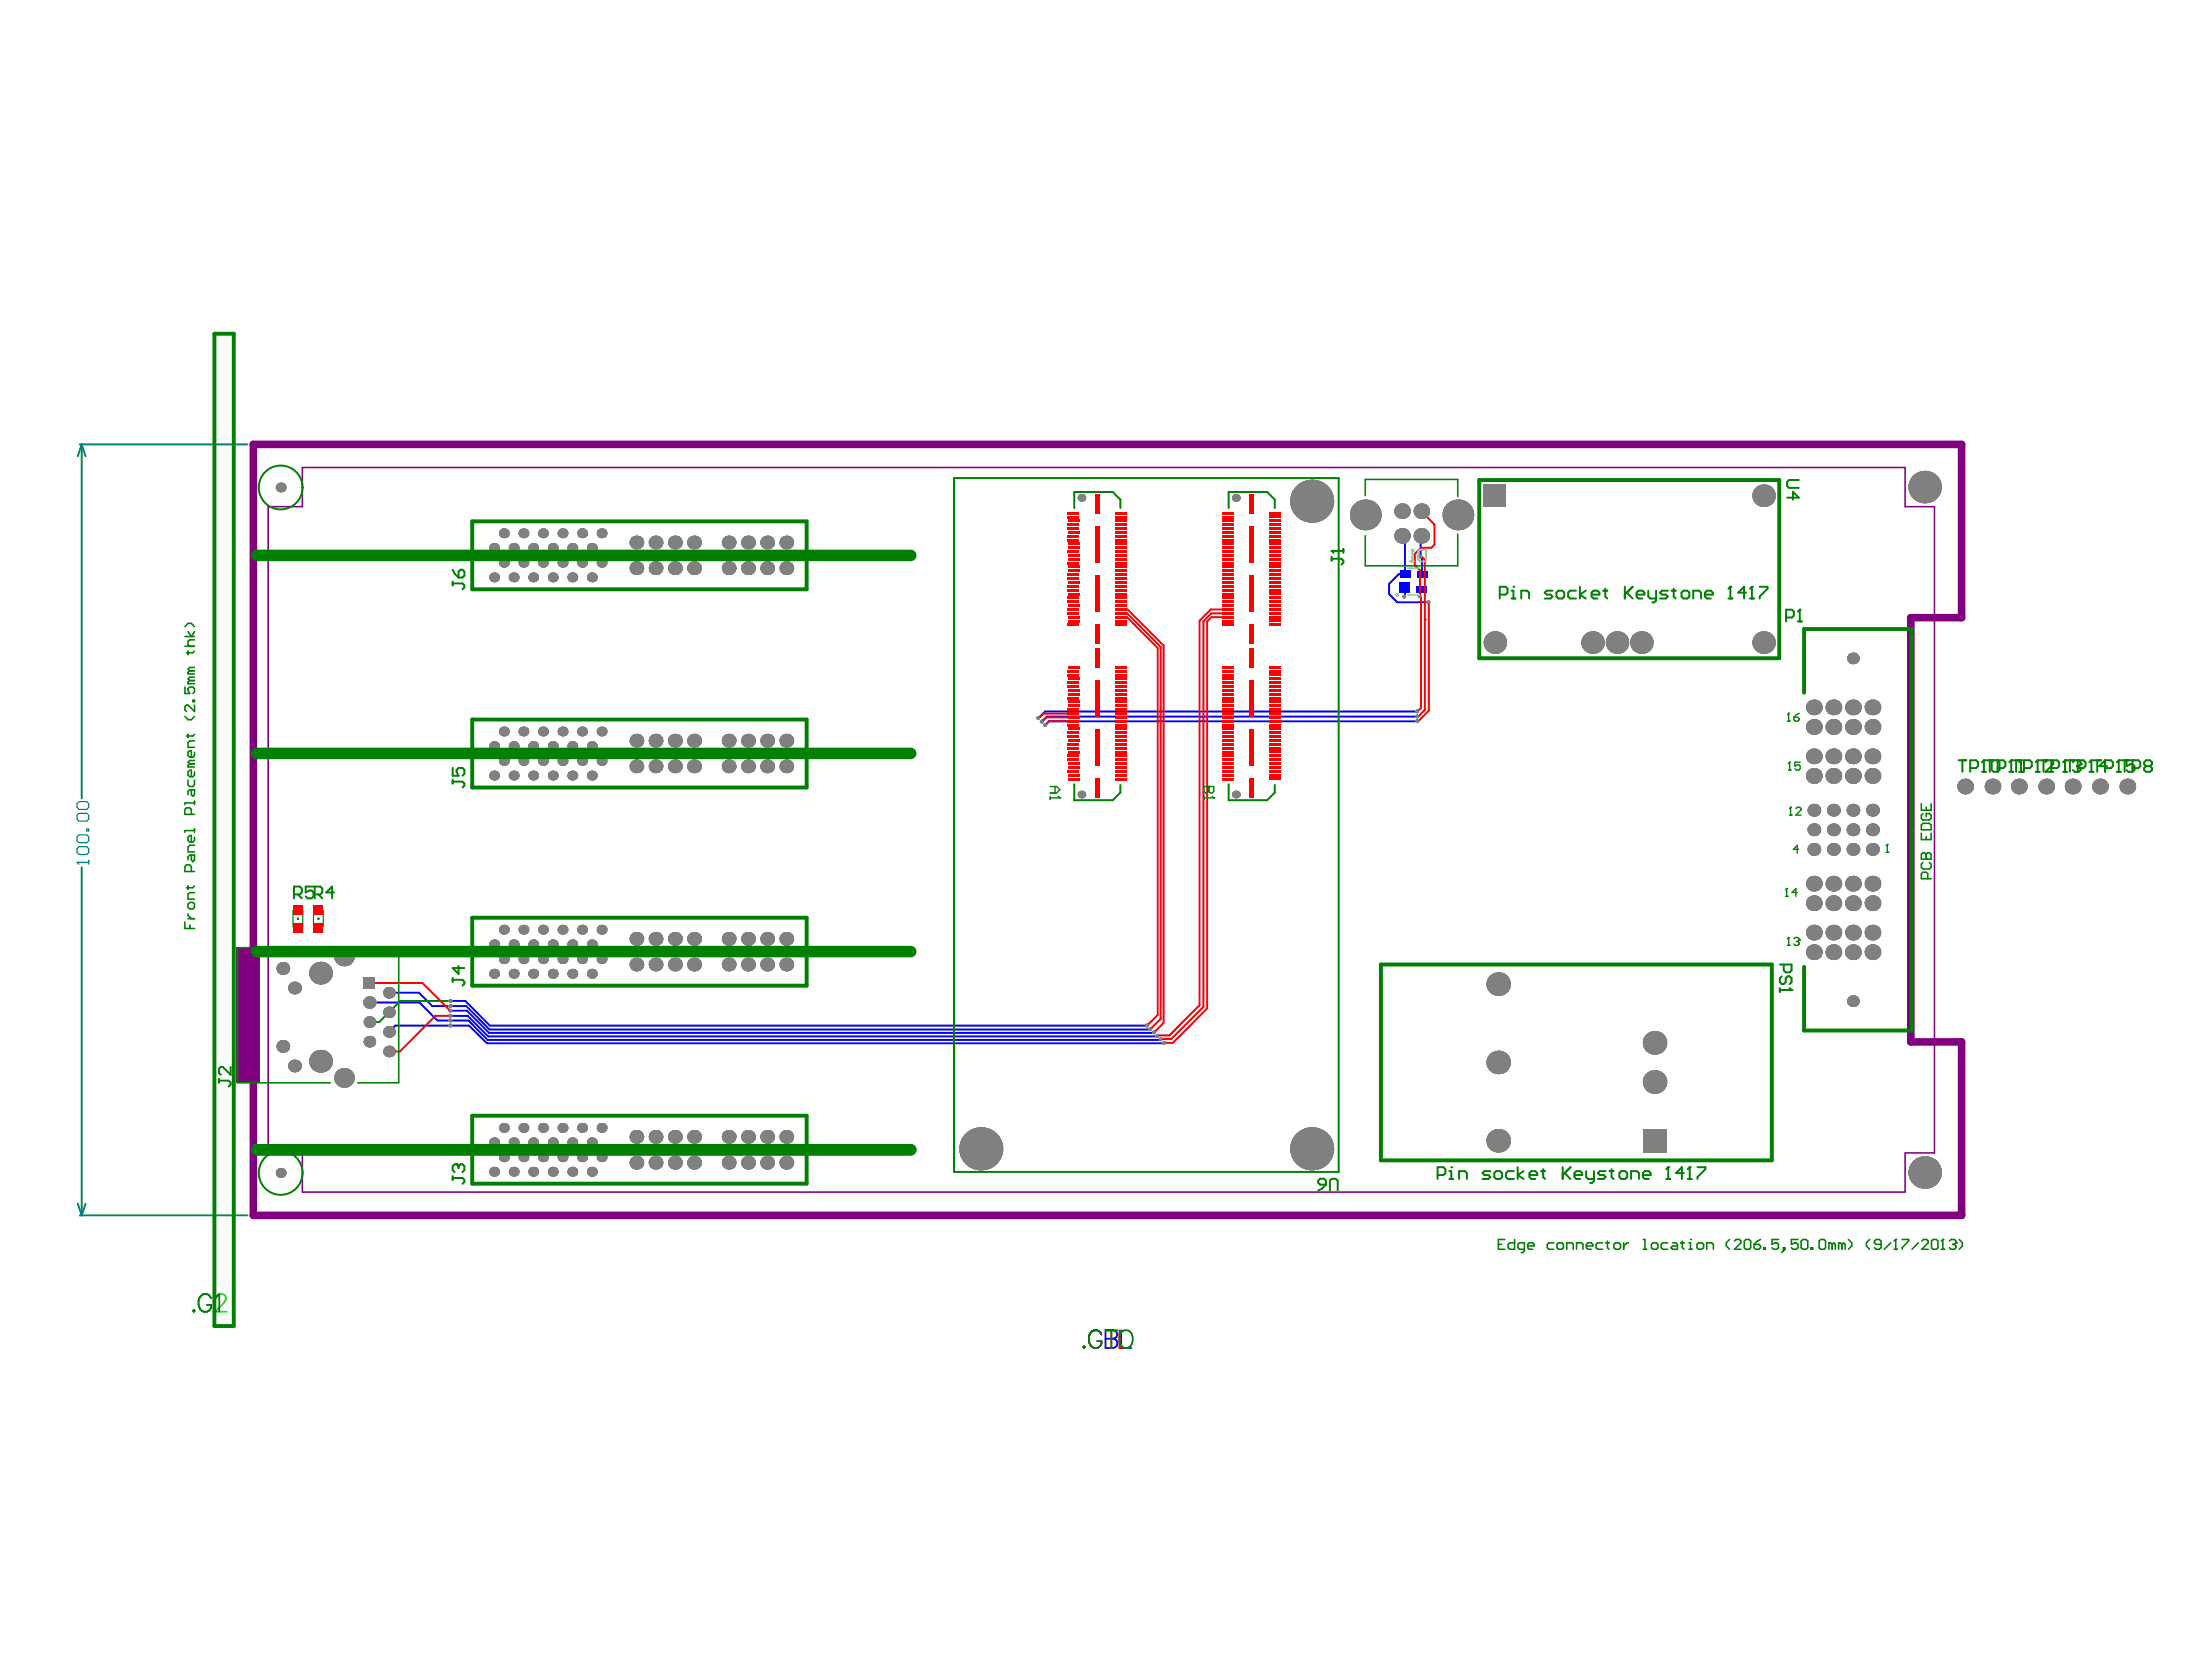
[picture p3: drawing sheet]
<svg xmlns="http://www.w3.org/2000/svg" width="271mm" height="207mm" viewBox="0 0 271 207" stroke-linecap="round" stroke-linejoin="round" font-family="sans-serif">
<path d="M37.3 57.7h197.6v4.8h3.7v79.7h-3.7v4.8h-197.6v-4.8h-4.2v-79.7h4.2z" fill="none" stroke="#800080" stroke-width=".19"/>
<path d="M29.2 116.9h2.9v16.6h-2.9z" fill-rule="evenodd" fill="#800080"/>
<path d="M36.1 112.3h1.2v2h-1.2zM38.7 112.3h1.2v2h-1.2z" fill="none" stroke="#008000" stroke-width=".14"/>
<path d="M36.1 113.9h1.2M36.1 112.7h1.2M38.7 113.9h1.2M38.7 112.7h1.2" fill="none" stroke="#008000" stroke-width=".12"/>
<path d="M9.8 54.8h20.7M10.1 54.8l-.5 1.5M10.1 54.8v43.7M10.1 54.8l.5 1.5M10.1 107v42.9M9.6 148.5l.5 1.4M9.8 149.9h20.7M10.6 148.5l-.5 1.4" fill="none" stroke="#008080" stroke-width=".24"/>
<path d="M9.7 98.9h1l.2 .2v.5l-.2 .2h-1l-.2-.2v-.5zM9.5 106.4h.1M9.5 106.4h1.4M9.5 106.4l.2 .2M9.7 100.3h1l.2 .3v.4l-.2 .3h-1l-.2-.3v-.4zM9.7 103h1l.2 .2v.5l-.2 .2h-1l-.2-.2v-.5zM9.7 104.4h1l.2 .3v.4l-.2 .3h-1l-.2-.3v-.4zM10.7 102.2h.2v.3h-.2zM10.9 106.1v.5" fill="none" stroke="#008080" stroke-width=".14"/>
<path d="M31.2 54.8h210.7v21.4h-6.3v52.3h6.3v21.4h-210.7z" fill="none" stroke="#800080" stroke-width=".94"/>
<g fill="none" stroke="#00f" stroke-width=".24">
<path d="M172.9 66.1l.4 .4v4.3h-.8l-1.2 1.2v1.3l1 1h3.9M173.3 72.4l-.1 1.2M175.3 66.1l-.1 .1v2.5l.2 .1v2M175.4 72.6l-.3 .3v.7M174.8 89h-45.4l-.5 .4M174.8 88.4h-45.7l-.6 .6M174.8 87.8h-45.9l-.8 .8M45.6 123.6h6.1l2.2 2.3h3.9l2.3 2.4h83l.1-.1M48 127.3l.8-.8h9l2.2 2.2 83.6-.1M48 122.4h3.7l1.6 1.7h4.2l2.9 2.9h81.5v-.1M55.6 124.7h2l2.7 2.7 82-.1M55.6 125.3h2.1l2.5 2.5h82.6"/>
<path d="M55.6 123.5h1.8l3 3h81.1"/>
</g>
<path d="M133.7 166l.1 .1-.1 .2-.1-.2zM135.8 164.6a.8 .8 0 0 0-.9-.5 .8 .8 0 0 0-.6 .8 1.01 1.01 0 0 0 1 1.4 .73 .73 0 0 0 .5-.9h-.5M136.3 164.1h1l.3 .1a.49 .49 0 0 1 0 .8l-.3 .1a.57 .57 0 0 1 .5 .6 .57 .57 0 0 1-.5 .6h-1zM136.3 165.1h1M138.3 164.1v2.2h1.2" fill="none" stroke="#00f" stroke-width=".22"/>
<g fill="#808080">
<circle cx="55.5" cy="123.4" r=".23"/>
<circle cx="55.5" cy="124.1" r=".23"/>
<circle cx="55.5" cy="124.6" r=".23"/>
<circle cx="55.5" cy="125.3" r=".23"/>
<circle cx="55.5" cy="125.9" r=".23"/>
<circle cx="55.5" cy="126.5" r=".23"/>
<circle cx="143.6" cy="128.6" r=".23"/>
<circle cx="143.1" cy="128.2" r=".23"/>
<circle cx="142.7" cy="127.8" r=".23"/>
<circle cx="142.3" cy="127.3" r=".23"/>
<circle cx="141.9" cy="126.9" r=".23"/>
<circle cx="141.4" cy="126.5" r=".23"/>
<circle cx="173.2" cy="73.6" r=".23"/>
<circle cx="175.1" cy="73.5" r=".23"/>
<circle cx="175.1" cy="68.7" r=".23"/>
<circle cx="176.2" cy="74.3" r=".23"/>
<circle cx="174.8" cy="87.7" r=".23"/>
<circle cx="174.8" cy="88.4" r=".23"/>
<circle cx="174.8" cy="89" r=".23"/>
<circle cx="128" cy="88.6" r=".23"/>
<circle cx="128.5" cy="89" r=".23"/>
<circle cx="128.9" cy="89.4" r=".23"/>
<circle cx="48" cy="127.3" r=".71"/>
<circle cx="63.3" cy="144.5" r=".6"/>
<circle cx="63.3" cy="140.9" r=".6"/>
<circle cx="63.3" cy="71.2" r=".6"/>
<circle cx="63.3" cy="67.6" r=".6"/>
<circle cx="65.8" cy="144.5" r=".6"/>
<circle cx="65.8" cy="140.9" r=".6"/>
<circle cx="65.8" cy="71.2" r=".6"/>
<circle cx="65.8" cy="67.6" r=".6"/>
<circle cx="69.4" cy="142.7" r=".6"/>
<circle cx="69.4" cy="139.1" r=".6"/>
<circle cx="69.4" cy="69.4" r=".6"/>
<circle cx="69.4" cy="65.8" r=".6"/>
<circle cx="73" cy="144.5" r=".6"/>
<circle cx="73" cy="140.9" r=".6"/>
<circle cx="73" cy="71.2" r=".6"/>
<circle cx="73" cy="67.6" r=".6"/>
<circle cx="80.8" cy="115.8" r=".84"/>
<circle cx="80.8" cy="94.5" r=".84"/>
<circle cx="152.4" cy="98" r=".47"/>
<circle cx="152.4" cy="61.4" r=".47"/>
<circle cx="48" cy="124.9" r=".71"/>
<circle cx="48" cy="129.7" r=".71"/>
<circle cx="48" cy="122.4" r=".71"/>
<circle cx="63.3" cy="116.5" r=".6"/>
<circle cx="63.3" cy="120.1" r=".6"/>
<circle cx="63.3" cy="95.7" r=".6"/>
<circle cx="65.8" cy="116.5" r=".6"/>
<circle cx="65.8" cy="120.1" r=".6"/>
<circle cx="65.8" cy="95.7" r=".6"/>
<circle cx="69.4" cy="118.3" r=".6"/>
<circle cx="69.4" cy="114.7" r=".6"/>
<circle cx="69.4" cy="93.8" r=".6"/>
<circle cx="69.4" cy="90.2" r=".6"/>
<circle cx="73" cy="116.5" r=".6"/>
<circle cx="73" cy="120.1" r=".6"/>
<circle cx="73" cy="95.7" r=".6"/>
<circle cx="80.8" cy="140.2" r=".84"/>
<circle cx="80.8" cy="143.4" r=".84"/>
<circle cx="80.8" cy="119" r=".84"/>
<circle cx="80.8" cy="91.4" r=".84"/>
<circle cx="80.8" cy="66.9" r=".84"/>
<circle cx="63.3" cy="92" r=".6"/>
<circle cx="65.8" cy="92" r=".6"/>
<circle cx="73" cy="92" r=".6"/>
<circle cx="80.8" cy="70.1" r=".84"/>
<circle cx="60.9" cy="144.5" r=".6"/>
<circle cx="64.5" cy="142.7" r=".6"/>
<circle cx="62.1" cy="142.7" r=".6"/>
<circle cx="60.9" cy="140.9" r=".6"/>
<circle cx="64.5" cy="139.1" r=".6"/>
<circle cx="62.1" cy="139.1" r=".6"/>
<circle cx="60.9" cy="71.2" r=".6"/>
<circle cx="64.5" cy="69.4" r=".6"/>
<circle cx="62.1" cy="69.4" r=".6"/>
<circle cx="60.9" cy="67.6" r=".6"/>
<circle cx="64.5" cy="65.8" r=".6"/>
<circle cx="62.1" cy="65.8" r=".6"/>
<circle cx="70.6" cy="144.5" r=".6"/>
<circle cx="68.2" cy="144.5" r=".6"/>
<circle cx="74.2" cy="142.7" r=".6"/>
<circle cx="71.8" cy="142.7" r=".6"/>
<circle cx="70.6" cy="140.9" r=".6"/>
<circle cx="68.2" cy="140.9" r=".6"/>
<circle cx="74.2" cy="139.1" r=".6"/>
<circle cx="71.8" cy="139.1" r=".6"/>
<circle cx="70.6" cy="71.2" r=".6"/>
<circle cx="68.2" cy="71.2" r=".6"/>
<circle cx="74.2" cy="69.4" r=".6"/>
<circle cx="71.8" cy="69.4" r=".6"/>
<circle cx="70.6" cy="67.6" r=".6"/>
<circle cx="68.2" cy="67.6" r=".6"/>
<circle cx="74.2" cy="65.8" r=".6"/>
<circle cx="71.8" cy="65.8" r=".6"/>
<circle cx="78.5" cy="115.8" r=".84"/>
<circle cx="78.5" cy="94.5" r=".84"/>
<circle cx="85.6" cy="115.8" r=".84"/>
<circle cx="85.6" cy="94.5" r=".84"/>
<circle cx="97" cy="115.8" r=".84"/>
<circle cx="94.6" cy="115.8" r=".84"/>
<circle cx="92.2" cy="115.8" r=".84"/>
<circle cx="97" cy="94.5" r=".84"/>
<circle cx="94.6" cy="94.5" r=".84"/>
<circle cx="92.2" cy="94.5" r=".84"/>
<circle cx="133.4" cy="98" r=".47"/>
<circle cx="133.4" cy="61.4" r=".47"/>
<circle cx="34.6" cy="144.7" r=".6"/>
<circle cx="34.9" cy="129.1" r=".78"/>
<circle cx="34.9" cy="119.4" r=".78"/>
<circle cx="34.6" cy="60.1" r=".6"/>
<circle cx="42.4" cy="132.9" r="1.21"/>
<circle cx="42.4" cy="118" r="1.21"/>
<circle cx="39.5" cy="120" r="1.4"/>
<circle cx="45.6" cy="126.1" r=".71"/>
<circle cx="45.6" cy="128.5" r=".71"/>
<circle cx="60.9" cy="116.5" r=".6"/>
<circle cx="64.5" cy="118.3" r=".6"/>
<circle cx="62.1" cy="118.3" r=".6"/>
<circle cx="60.9" cy="120.1" r=".6"/>
<circle cx="64.5" cy="114.7" r=".6"/>
<circle cx="62.1" cy="114.7" r=".6"/>
<circle cx="64.5" cy="93.8" r=".6"/>
<circle cx="62.1" cy="93.8" r=".6"/>
<circle cx="60.9" cy="95.7" r=".6"/>
<circle cx="64.5" cy="90.2" r=".6"/>
<circle cx="62.1" cy="90.2" r=".6"/>
<circle cx="70.6" cy="116.5" r=".6"/>
<circle cx="68.2" cy="116.5" r=".6"/>
<circle cx="74.2" cy="118.3" r=".6"/>
<circle cx="71.8" cy="118.3" r=".6"/>
<circle cx="70.6" cy="120.1" r=".6"/>
<circle cx="68.2" cy="120.1" r=".6"/>
<circle cx="74.2" cy="114.7" r=".6"/>
<circle cx="71.8" cy="114.7" r=".6"/>
<circle cx="74.2" cy="93.8" r=".6"/>
<circle cx="71.8" cy="93.8" r=".6"/>
<circle cx="70.6" cy="95.7" r=".6"/>
<circle cx="68.2" cy="95.7" r=".6"/>
<circle cx="74.2" cy="90.2" r=".6"/>
<circle cx="71.8" cy="90.2" r=".6"/>
<circle cx="78.5" cy="140.2" r=".84"/>
<circle cx="78.5" cy="143.4" r=".84"/>
<circle cx="78.5" cy="119" r=".84"/>
<circle cx="78.5" cy="91.4" r=".84"/>
<circle cx="78.5" cy="66.9" r=".84"/>
<circle cx="85.6" cy="140.2" r=".84"/>
<circle cx="85.6" cy="143.4" r=".84"/>
<circle cx="85.6" cy="119" r=".84"/>
<circle cx="85.6" cy="91.4" r=".84"/>
<circle cx="85.6" cy="66.9" r=".84"/>
<circle cx="97" cy="140.2" r=".84"/>
<circle cx="94.6" cy="140.2" r=".84"/>
<circle cx="92.2" cy="140.2" r=".84"/>
<circle cx="97" cy="143.4" r=".84"/>
<circle cx="94.6" cy="143.4" r=".84"/>
<circle cx="92.2" cy="143.4" r=".84"/>
<circle cx="97" cy="119" r=".84"/>
<circle cx="94.6" cy="119" r=".84"/>
<circle cx="92.2" cy="119" r=".84"/>
<circle cx="97" cy="91.4" r=".84"/>
<circle cx="94.6" cy="91.4" r=".84"/>
<circle cx="92.2" cy="91.4" r=".84"/>
<circle cx="97" cy="66.9" r=".84"/>
<circle cx="94.6" cy="66.9" r=".84"/>
<circle cx="92.2" cy="66.9" r=".84"/>
<circle cx="172.9" cy="66.1" r=".95"/>
<circle cx="172.9" cy="63" r=".95"/>
<circle cx="184.8" cy="140.7" r="1.45"/>
<circle cx="184.8" cy="121.4" r="1.45"/>
<circle cx="196.4" cy="79.3" r="1.39"/>
<circle cx="204" cy="133.5" r="1.45"/>
<circle cx="204" cy="128.6" r="1.45"/>
<circle cx="202.4" cy="79.3" r="1.39"/>
<circle cx="217.5" cy="79.3" r="1.39"/>
<circle cx="226.1" cy="117.4" r=".96"/>
<circle cx="223.7" cy="117.4" r=".96"/>
<circle cx="226.1" cy="111.4" r=".96"/>
<circle cx="223.7" cy="111.4" r=".96"/>
<circle cx="226.1" cy="104.8" r=".78"/>
<circle cx="223.7" cy="104.8" r=".78"/>
<circle cx="226.1" cy="102.3" r=".78"/>
<circle cx="223.7" cy="102.3" r=".78"/>
<circle cx="223.7" cy="95.7" r=".96"/>
<circle cx="226.1" cy="95.7" r=".96"/>
<circle cx="226.1" cy="87.2" r=".96"/>
<circle cx="223.7" cy="87.2" r=".96"/>
<circle cx="223.7" cy="89.7" r=".96"/>
<circle cx="226.1" cy="89.7" r=".96"/>
<circle cx="230.9" cy="117.4" r=".96"/>
<circle cx="230.9" cy="111.4" r=".96"/>
<circle cx="230.9" cy="104.8" r=".78"/>
<circle cx="230.9" cy="102.3" r=".78"/>
<circle cx="230.9" cy="95.7" r=".96"/>
<circle cx="230.9" cy="87.2" r=".96"/>
<circle cx="230.9" cy="89.7" r=".96"/>
<circle cx="242.3" cy="97" r=".96"/>
<circle cx="249" cy="97" r=".96"/>
<circle cx="259" cy="97" r=".96"/>
<circle cx="255.6" cy="97" r=".96"/>
<circle cx="262.3" cy="97" r=".96"/>
<circle cx="39.5" cy="130.9" r="1.4"/>
<circle cx="45.6" cy="123.6" r=".76"/>
<circle cx="60.9" cy="92" r=".6"/>
<circle cx="70.6" cy="92" r=".6"/>
<circle cx="68.2" cy="92" r=".6"/>
<circle cx="78.5" cy="70.1" r=".84"/>
<circle cx="85.6" cy="70.1" r=".84"/>
<circle cx="97" cy="70.1" r=".84"/>
<circle cx="94.6" cy="70.1" r=".84"/>
<circle cx="92.2" cy="70.1" r=".84"/>
<circle cx="179.8" cy="63.5" r="1.89"/>
<circle cx="184.8" cy="131" r="1.45"/>
<circle cx="217.5" cy="61.1" r="1.39"/>
<circle cx="226.1" cy="115" r=".96"/>
<circle cx="223.7" cy="115" r=".96"/>
<circle cx="223.7" cy="93.3" r=".96"/>
<circle cx="226.1" cy="93.3" r=".96"/>
<circle cx="226.1" cy="99.9" r=".78"/>
<circle cx="223.7" cy="99.9" r=".78"/>
<circle cx="223.7" cy="109" r=".96"/>
<circle cx="226.1" cy="109" r=".96"/>
<circle cx="230.9" cy="115" r=".96"/>
<circle cx="230.9" cy="93.3" r=".96"/>
<circle cx="230.9" cy="99.9" r=".78"/>
<circle cx="230.9" cy="109" r=".96"/>
<circle cx="67" cy="142.7" r=".6"/>
<circle cx="67" cy="139.1" r=".6"/>
<circle cx="89.9" cy="115.8" r=".84"/>
<circle cx="83.2" cy="115.8" r=".84"/>
<circle cx="89.9" cy="94.5" r=".84"/>
<circle cx="83.2" cy="94.5" r=".84"/>
<circle cx="67" cy="69.4" r=".6"/>
<circle cx="67" cy="65.8" r=".6"/>
<circle cx="36.3" cy="121.9" r=".78"/>
<circle cx="89.9" cy="140.2" r=".84"/>
<circle cx="89.9" cy="143.4" r=".84"/>
<circle cx="83.2" cy="140.2" r=".84"/>
<circle cx="83.2" cy="143.4" r=".84"/>
<circle cx="89.9" cy="119" r=".84"/>
<circle cx="83.2" cy="119" r=".84"/>
<circle cx="67" cy="118.3" r=".6"/>
<circle cx="67" cy="114.7" r=".6"/>
<circle cx="67" cy="93.8" r=".6"/>
<circle cx="89.9" cy="91.4" r=".84"/>
<circle cx="83.2" cy="91.4" r=".84"/>
<circle cx="67" cy="90.2" r=".6"/>
<circle cx="89.9" cy="66.9" r=".84"/>
<circle cx="83.2" cy="66.9" r=".84"/>
<circle cx="121" cy="141.7" r="2.65"/>
<circle cx="161.8" cy="141.7" r="2.65"/>
<circle cx="184.3" cy="79.3" r="1.39"/>
<circle cx="175.3" cy="66.1" r=".95"/>
<circle cx="175.3" cy="63" r=".95"/>
<circle cx="199.4" cy="79.3" r="1.39"/>
<circle cx="228.5" cy="117.4" r=".96"/>
<circle cx="228.5" cy="111.4" r=".96"/>
<circle cx="228.5" cy="104.8" r=".78"/>
<circle cx="228.5" cy="102.3" r=".78"/>
<circle cx="245.7" cy="97" r=".96"/>
<circle cx="228.5" cy="95.7" r=".96"/>
<circle cx="228.5" cy="87.2" r=".96"/>
<circle cx="228.5" cy="89.7" r=".96"/>
<circle cx="228.5" cy="81.2" r=".71"/>
<circle cx="252.3" cy="97" r=".96"/>
<circle cx="36.3" cy="131.5" r=".78"/>
<circle cx="89.9" cy="70.1" r=".84"/>
<circle cx="83.2" cy="70.1" r=".84"/>
<circle cx="161.8" cy="61.8" r="2.65"/>
<circle cx="168.4" cy="63.5" r="1.89"/>
<circle cx="228.5" cy="123.5" r=".71"/>
<circle cx="228.5" cy="115" r=".96"/>
<circle cx="228.5" cy="93.3" r=".96"/>
<circle cx="228.5" cy="99.9" r=".78"/>
<circle cx="228.5" cy="109" r=".96"/>
<circle cx="237.3" cy="60.1" r="2"/>
<circle cx="237.3" cy="144.6" r="2"/>
</g>
<g fill="#808080">
<path d="M44.8 120.5h1.5v1.4h-1.5z" fill-rule="evenodd"/>
<path d="M202.6 139.2h2.9v2.9h-2.9z" fill-rule="evenodd"/>
<path d="M183 59.7h2.7v2.8h-2.7z" fill-rule="evenodd"/>
</g>
<g fill="#00f">
<path d="M172.6 71.8h1.3v1.3h-1.3z" fill-rule="evenodd"/>
<path d="M172.6 70.4h1.3v.9h-1.3z" fill-rule="evenodd"/>
<path d="M174.7 72.2h1.3v.9h-1.3z" fill-rule="evenodd"/>
<path d="M174.7 70.4h1.3v.9h-1.3z" fill-rule="evenodd"/>
</g>
<path d="M23.9 161.6l.1 .1-.1 .1-.1-.1zM26 160.1a.8 .8 0 0 0-.9-.5 .8 .8 0 0 0-.6 .8 1.01 1.01 0 0 0 1 1.4 .73 .73 0 0 0 .5-.9h-.5M26.6 160.1a.56 .56 0 0 1 .4-.5h.5a.52 .52 0 0 1 .3 .8l-.2 .3-1.1 1.1h1.5" fill="none" stroke="#0f0" stroke-width=".22"/>
<g fill="#808080">
<circle cx="55.5" cy="123.4" r=".23"/>
<circle cx="55.5" cy="124.1" r=".23"/>
<circle cx="55.5" cy="124.6" r=".23"/>
<circle cx="55.5" cy="125.3" r=".23"/>
<circle cx="55.5" cy="125.9" r=".23"/>
<circle cx="55.5" cy="126.5" r=".23"/>
<circle cx="143.6" cy="128.6" r=".23"/>
<circle cx="143.1" cy="128.2" r=".23"/>
<circle cx="142.7" cy="127.8" r=".23"/>
<circle cx="142.3" cy="127.3" r=".23"/>
<circle cx="141.9" cy="126.9" r=".23"/>
<circle cx="141.4" cy="126.5" r=".23"/>
<circle cx="173.2" cy="73.6" r=".23"/>
<circle cx="175.1" cy="73.5" r=".23"/>
<circle cx="175.1" cy="68.7" r=".23"/>
<circle cx="176.2" cy="74.3" r=".23"/>
<circle cx="174.8" cy="87.7" r=".23"/>
<circle cx="174.8" cy="88.4" r=".23"/>
<circle cx="174.8" cy="89" r=".23"/>
<circle cx="128" cy="88.6" r=".23"/>
<circle cx="128.5" cy="89" r=".23"/>
<circle cx="128.9" cy="89.4" r=".23"/>
<circle cx="48" cy="127.3" r=".71"/>
<circle cx="63.3" cy="144.5" r=".6"/>
<circle cx="63.3" cy="140.9" r=".6"/>
<circle cx="63.3" cy="71.2" r=".6"/>
<circle cx="63.3" cy="67.6" r=".6"/>
<circle cx="65.8" cy="144.5" r=".6"/>
<circle cx="65.8" cy="140.9" r=".6"/>
<circle cx="65.8" cy="71.2" r=".6"/>
<circle cx="65.8" cy="67.6" r=".6"/>
<circle cx="69.4" cy="142.7" r=".6"/>
<circle cx="69.4" cy="139.1" r=".6"/>
<circle cx="69.4" cy="69.4" r=".6"/>
<circle cx="69.4" cy="65.8" r=".6"/>
<circle cx="73" cy="144.5" r=".6"/>
<circle cx="73" cy="140.9" r=".6"/>
<circle cx="73" cy="71.2" r=".6"/>
<circle cx="73" cy="67.6" r=".6"/>
<circle cx="80.8" cy="115.8" r=".84"/>
<circle cx="80.8" cy="94.5" r=".84"/>
<circle cx="152.4" cy="98" r=".47"/>
<circle cx="152.4" cy="61.4" r=".47"/>
<circle cx="48" cy="124.9" r=".71"/>
<circle cx="48" cy="129.7" r=".71"/>
<circle cx="48" cy="122.4" r=".71"/>
<circle cx="63.3" cy="116.5" r=".6"/>
<circle cx="63.3" cy="120.1" r=".6"/>
<circle cx="63.3" cy="95.7" r=".6"/>
<circle cx="65.8" cy="116.5" r=".6"/>
<circle cx="65.8" cy="120.1" r=".6"/>
<circle cx="65.8" cy="95.7" r=".6"/>
<circle cx="69.4" cy="118.3" r=".6"/>
<circle cx="69.4" cy="114.7" r=".6"/>
<circle cx="69.4" cy="93.8" r=".6"/>
<circle cx="69.4" cy="90.2" r=".6"/>
<circle cx="73" cy="116.5" r=".6"/>
<circle cx="73" cy="120.1" r=".6"/>
<circle cx="73" cy="95.7" r=".6"/>
<circle cx="80.8" cy="140.2" r=".84"/>
<circle cx="80.8" cy="143.4" r=".84"/>
<circle cx="80.8" cy="119" r=".84"/>
<circle cx="80.8" cy="91.4" r=".84"/>
<circle cx="80.8" cy="66.9" r=".84"/>
<circle cx="63.3" cy="92" r=".6"/>
<circle cx="65.8" cy="92" r=".6"/>
<circle cx="73" cy="92" r=".6"/>
<circle cx="80.8" cy="70.1" r=".84"/>
<circle cx="60.9" cy="144.5" r=".6"/>
<circle cx="64.5" cy="142.7" r=".6"/>
<circle cx="62.1" cy="142.7" r=".6"/>
<circle cx="60.9" cy="140.9" r=".6"/>
<circle cx="64.5" cy="139.1" r=".6"/>
<circle cx="62.1" cy="139.1" r=".6"/>
<circle cx="60.9" cy="71.2" r=".6"/>
<circle cx="64.5" cy="69.4" r=".6"/>
<circle cx="62.1" cy="69.4" r=".6"/>
<circle cx="60.9" cy="67.6" r=".6"/>
<circle cx="64.5" cy="65.8" r=".6"/>
<circle cx="62.1" cy="65.8" r=".6"/>
<circle cx="70.6" cy="144.5" r=".6"/>
<circle cx="68.2" cy="144.5" r=".6"/>
<circle cx="74.2" cy="142.7" r=".6"/>
<circle cx="71.8" cy="142.7" r=".6"/>
<circle cx="70.6" cy="140.9" r=".6"/>
<circle cx="68.2" cy="140.9" r=".6"/>
<circle cx="74.2" cy="139.1" r=".6"/>
<circle cx="71.8" cy="139.1" r=".6"/>
<circle cx="70.6" cy="71.2" r=".6"/>
<circle cx="68.2" cy="71.2" r=".6"/>
<circle cx="74.2" cy="69.4" r=".6"/>
<circle cx="71.8" cy="69.4" r=".6"/>
<circle cx="70.6" cy="67.6" r=".6"/>
<circle cx="68.2" cy="67.6" r=".6"/>
<circle cx="74.2" cy="65.8" r=".6"/>
<circle cx="71.8" cy="65.8" r=".6"/>
<circle cx="78.5" cy="115.8" r=".84"/>
<circle cx="78.5" cy="94.5" r=".84"/>
<circle cx="85.6" cy="115.8" r=".84"/>
<circle cx="85.6" cy="94.5" r=".84"/>
<circle cx="97" cy="115.8" r=".84"/>
<circle cx="94.6" cy="115.8" r=".84"/>
<circle cx="92.2" cy="115.8" r=".84"/>
<circle cx="97" cy="94.5" r=".84"/>
<circle cx="94.6" cy="94.5" r=".84"/>
<circle cx="92.2" cy="94.5" r=".84"/>
<circle cx="133.4" cy="98" r=".47"/>
<circle cx="133.4" cy="61.4" r=".47"/>
<circle cx="34.6" cy="144.7" r=".6"/>
<circle cx="34.9" cy="129.1" r=".78"/>
<circle cx="34.9" cy="119.4" r=".78"/>
<circle cx="34.6" cy="60.1" r=".6"/>
<circle cx="42.4" cy="132.9" r="1.21"/>
<circle cx="42.4" cy="118" r="1.21"/>
<circle cx="39.5" cy="120" r="1.4"/>
<circle cx="45.6" cy="126.1" r=".71"/>
<circle cx="45.6" cy="128.5" r=".71"/>
<circle cx="60.9" cy="116.5" r=".6"/>
<circle cx="64.5" cy="118.3" r=".6"/>
<circle cx="62.1" cy="118.3" r=".6"/>
<circle cx="60.9" cy="120.1" r=".6"/>
<circle cx="64.5" cy="114.7" r=".6"/>
<circle cx="62.1" cy="114.7" r=".6"/>
<circle cx="64.5" cy="93.8" r=".6"/>
<circle cx="62.1" cy="93.8" r=".6"/>
<circle cx="60.9" cy="95.7" r=".6"/>
<circle cx="64.5" cy="90.2" r=".6"/>
<circle cx="62.1" cy="90.2" r=".6"/>
<circle cx="70.6" cy="116.5" r=".6"/>
<circle cx="68.2" cy="116.5" r=".6"/>
<circle cx="74.2" cy="118.3" r=".6"/>
<circle cx="71.8" cy="118.3" r=".6"/>
<circle cx="70.6" cy="120.1" r=".6"/>
<circle cx="68.2" cy="120.1" r=".6"/>
<circle cx="74.2" cy="114.7" r=".6"/>
<circle cx="71.8" cy="114.7" r=".6"/>
<circle cx="74.2" cy="93.8" r=".6"/>
<circle cx="71.8" cy="93.8" r=".6"/>
<circle cx="70.6" cy="95.7" r=".6"/>
<circle cx="68.2" cy="95.7" r=".6"/>
<circle cx="74.2" cy="90.2" r=".6"/>
<circle cx="71.8" cy="90.2" r=".6"/>
<circle cx="78.5" cy="140.2" r=".84"/>
<circle cx="78.5" cy="143.4" r=".84"/>
<circle cx="78.5" cy="119" r=".84"/>
<circle cx="78.5" cy="91.4" r=".84"/>
<circle cx="78.5" cy="66.9" r=".84"/>
<circle cx="85.6" cy="140.2" r=".84"/>
<circle cx="85.6" cy="143.4" r=".84"/>
<circle cx="85.6" cy="119" r=".84"/>
<circle cx="85.6" cy="91.4" r=".84"/>
<circle cx="85.6" cy="66.9" r=".84"/>
<circle cx="97" cy="140.2" r=".84"/>
<circle cx="94.6" cy="140.2" r=".84"/>
<circle cx="92.2" cy="140.2" r=".84"/>
<circle cx="97" cy="143.4" r=".84"/>
<circle cx="94.6" cy="143.4" r=".84"/>
<circle cx="92.2" cy="143.4" r=".84"/>
<circle cx="97" cy="119" r=".84"/>
<circle cx="94.6" cy="119" r=".84"/>
<circle cx="92.2" cy="119" r=".84"/>
<circle cx="97" cy="91.4" r=".84"/>
<circle cx="94.6" cy="91.4" r=".84"/>
<circle cx="92.2" cy="91.4" r=".84"/>
<circle cx="97" cy="66.9" r=".84"/>
<circle cx="94.6" cy="66.9" r=".84"/>
<circle cx="92.2" cy="66.9" r=".84"/>
<circle cx="172.9" cy="66.1" r=".95"/>
<circle cx="172.9" cy="63" r=".95"/>
<circle cx="184.8" cy="140.7" r="1.45"/>
<circle cx="184.8" cy="121.4" r="1.45"/>
<circle cx="196.4" cy="79.3" r="1.39"/>
<circle cx="204" cy="133.5" r="1.45"/>
<circle cx="204" cy="128.6" r="1.45"/>
<circle cx="202.4" cy="79.3" r="1.39"/>
<circle cx="217.5" cy="79.3" r="1.39"/>
<circle cx="226.1" cy="117.4" r=".96"/>
<circle cx="223.7" cy="117.4" r=".96"/>
<circle cx="226.1" cy="111.4" r=".96"/>
<circle cx="223.7" cy="111.4" r=".96"/>
<circle cx="226.1" cy="104.8" r=".78"/>
<circle cx="223.7" cy="104.8" r=".78"/>
<circle cx="226.1" cy="102.3" r=".78"/>
<circle cx="223.7" cy="102.3" r=".78"/>
<circle cx="223.7" cy="95.7" r=".96"/>
<circle cx="226.1" cy="95.7" r=".96"/>
<circle cx="226.1" cy="87.2" r=".96"/>
<circle cx="223.7" cy="87.2" r=".96"/>
<circle cx="223.7" cy="89.7" r=".96"/>
<circle cx="226.1" cy="89.7" r=".96"/>
<circle cx="230.9" cy="117.4" r=".96"/>
<circle cx="230.9" cy="111.4" r=".96"/>
<circle cx="230.9" cy="104.8" r=".78"/>
<circle cx="230.9" cy="102.3" r=".78"/>
<circle cx="230.9" cy="95.7" r=".96"/>
<circle cx="230.9" cy="87.2" r=".96"/>
<circle cx="230.9" cy="89.7" r=".96"/>
<circle cx="242.3" cy="97" r=".96"/>
<circle cx="249" cy="97" r=".96"/>
<circle cx="259" cy="97" r=".96"/>
<circle cx="255.6" cy="97" r=".96"/>
<circle cx="262.3" cy="97" r=".96"/>
<circle cx="39.5" cy="130.9" r="1.4"/>
<circle cx="45.6" cy="123.6" r=".76"/>
<circle cx="60.9" cy="92" r=".6"/>
<circle cx="70.6" cy="92" r=".6"/>
<circle cx="68.2" cy="92" r=".6"/>
<circle cx="78.5" cy="70.1" r=".84"/>
<circle cx="85.6" cy="70.1" r=".84"/>
<circle cx="97" cy="70.1" r=".84"/>
<circle cx="94.6" cy="70.1" r=".84"/>
<circle cx="92.2" cy="70.1" r=".84"/>
<circle cx="179.8" cy="63.5" r="1.89"/>
<circle cx="184.8" cy="131" r="1.45"/>
<circle cx="217.5" cy="61.1" r="1.39"/>
<circle cx="226.1" cy="115" r=".96"/>
<circle cx="223.7" cy="115" r=".96"/>
<circle cx="223.7" cy="93.3" r=".96"/>
<circle cx="226.1" cy="93.3" r=".96"/>
<circle cx="226.1" cy="99.9" r=".78"/>
<circle cx="223.7" cy="99.9" r=".78"/>
<circle cx="223.7" cy="109" r=".96"/>
<circle cx="226.1" cy="109" r=".96"/>
<circle cx="230.9" cy="115" r=".96"/>
<circle cx="230.9" cy="93.3" r=".96"/>
<circle cx="230.9" cy="99.9" r=".78"/>
<circle cx="230.9" cy="109" r=".96"/>
<circle cx="67" cy="142.7" r=".6"/>
<circle cx="67" cy="139.1" r=".6"/>
<circle cx="89.9" cy="115.8" r=".84"/>
<circle cx="83.2" cy="115.8" r=".84"/>
<circle cx="89.9" cy="94.5" r=".84"/>
<circle cx="83.2" cy="94.5" r=".84"/>
<circle cx="67" cy="69.4" r=".6"/>
<circle cx="67" cy="65.8" r=".6"/>
<circle cx="36.3" cy="121.9" r=".78"/>
<circle cx="89.9" cy="140.2" r=".84"/>
<circle cx="89.9" cy="143.4" r=".84"/>
<circle cx="83.2" cy="140.2" r=".84"/>
<circle cx="83.2" cy="143.4" r=".84"/>
<circle cx="89.9" cy="119" r=".84"/>
<circle cx="83.2" cy="119" r=".84"/>
<circle cx="67" cy="118.3" r=".6"/>
<circle cx="67" cy="114.7" r=".6"/>
<circle cx="67" cy="93.8" r=".6"/>
<circle cx="89.9" cy="91.4" r=".84"/>
<circle cx="83.2" cy="91.4" r=".84"/>
<circle cx="67" cy="90.2" r=".6"/>
<circle cx="89.9" cy="66.9" r=".84"/>
<circle cx="83.2" cy="66.9" r=".84"/>
<circle cx="121" cy="141.7" r="2.65"/>
<circle cx="161.8" cy="141.7" r="2.65"/>
<circle cx="184.3" cy="79.3" r="1.39"/>
<circle cx="175.3" cy="66.1" r=".95"/>
<circle cx="175.3" cy="63" r=".95"/>
<circle cx="199.4" cy="79.3" r="1.39"/>
<circle cx="228.5" cy="117.4" r=".96"/>
<circle cx="228.5" cy="111.4" r=".96"/>
<circle cx="228.5" cy="104.8" r=".78"/>
<circle cx="228.5" cy="102.3" r=".78"/>
<circle cx="245.7" cy="97" r=".96"/>
<circle cx="228.5" cy="95.7" r=".96"/>
<circle cx="228.5" cy="87.2" r=".96"/>
<circle cx="228.5" cy="89.7" r=".96"/>
<circle cx="228.5" cy="81.2" r=".71"/>
<circle cx="252.3" cy="97" r=".96"/>
<circle cx="36.3" cy="131.5" r=".78"/>
<circle cx="89.9" cy="70.1" r=".84"/>
<circle cx="83.2" cy="70.1" r=".84"/>
<circle cx="161.8" cy="61.8" r="2.65"/>
<circle cx="168.4" cy="63.5" r="1.89"/>
<circle cx="228.5" cy="123.5" r=".71"/>
<circle cx="228.5" cy="115" r=".96"/>
<circle cx="228.5" cy="93.3" r=".96"/>
<circle cx="228.5" cy="99.9" r=".78"/>
<circle cx="228.5" cy="109" r=".96"/>
<circle cx="237.3" cy="60.1" r="2"/>
<circle cx="237.3" cy="144.6" r="2"/>
</g>
<g fill="#808080">
<path d="M44.8 120.5h1.5v1.4h-1.5z" fill-rule="evenodd"/>
<path d="M202.6 139.2h2.9v2.9h-2.9z" fill-rule="evenodd"/>
<path d="M183 59.7h2.7v2.8h-2.7z" fill-rule="evenodd"/>
</g>
<path d="M55.6 123.5h-6.2l-2.6 2.6h-1.2" fill="none" stroke="#008000" stroke-width=".24"/>
<path d="M23.9 161.6l.1 .1-.1 .1-.1-.1zM26 160.1a.8 .8 0 0 0-.9-.5 .8 .8 0 0 0-.6 .8 1.01 1.01 0 0 0 1 1.4 .73 .73 0 0 0 .5-.9h-.5M26.5 160l.5-.4v2.2" fill="none" stroke="#008000" stroke-width=".22"/>
<g fill="#808080">
<circle cx="55.5" cy="123.4" r=".23"/>
<circle cx="55.5" cy="124.1" r=".23"/>
<circle cx="55.5" cy="124.6" r=".23"/>
<circle cx="55.5" cy="125.3" r=".23"/>
<circle cx="55.5" cy="125.9" r=".23"/>
<circle cx="55.5" cy="126.5" r=".23"/>
<circle cx="143.6" cy="128.6" r=".23"/>
<circle cx="143.1" cy="128.2" r=".23"/>
<circle cx="142.7" cy="127.8" r=".23"/>
<circle cx="142.3" cy="127.3" r=".23"/>
<circle cx="141.9" cy="126.9" r=".23"/>
<circle cx="141.4" cy="126.5" r=".23"/>
<circle cx="173.2" cy="73.6" r=".23"/>
<circle cx="175.1" cy="73.5" r=".23"/>
<circle cx="175.1" cy="68.7" r=".23"/>
<circle cx="176.2" cy="74.3" r=".23"/>
<circle cx="174.8" cy="87.7" r=".23"/>
<circle cx="174.8" cy="88.4" r=".23"/>
<circle cx="174.8" cy="89" r=".23"/>
<circle cx="128" cy="88.6" r=".23"/>
<circle cx="128.5" cy="89" r=".23"/>
<circle cx="128.9" cy="89.4" r=".23"/>
<circle cx="48" cy="127.3" r=".71"/>
<circle cx="63.3" cy="144.5" r=".6"/>
<circle cx="63.3" cy="140.9" r=".6"/>
<circle cx="63.3" cy="71.2" r=".6"/>
<circle cx="63.3" cy="67.6" r=".6"/>
<circle cx="65.8" cy="144.5" r=".6"/>
<circle cx="65.8" cy="140.9" r=".6"/>
<circle cx="65.8" cy="71.2" r=".6"/>
<circle cx="65.8" cy="67.6" r=".6"/>
<circle cx="69.4" cy="142.7" r=".6"/>
<circle cx="69.4" cy="139.1" r=".6"/>
<circle cx="69.4" cy="69.4" r=".6"/>
<circle cx="69.4" cy="65.8" r=".6"/>
<circle cx="73" cy="144.5" r=".6"/>
<circle cx="73" cy="140.9" r=".6"/>
<circle cx="73" cy="71.2" r=".6"/>
<circle cx="73" cy="67.6" r=".6"/>
<circle cx="80.8" cy="115.8" r=".84"/>
<circle cx="80.8" cy="94.5" r=".84"/>
<circle cx="152.4" cy="98" r=".47"/>
<circle cx="152.4" cy="61.4" r=".47"/>
<circle cx="48" cy="124.9" r=".71"/>
<circle cx="48" cy="129.7" r=".71"/>
<circle cx="48" cy="122.4" r=".71"/>
<circle cx="63.3" cy="116.5" r=".6"/>
<circle cx="63.3" cy="120.1" r=".6"/>
<circle cx="63.3" cy="95.7" r=".6"/>
<circle cx="65.8" cy="116.5" r=".6"/>
<circle cx="65.8" cy="120.1" r=".6"/>
<circle cx="65.8" cy="95.7" r=".6"/>
<circle cx="69.4" cy="118.3" r=".6"/>
<circle cx="69.4" cy="114.7" r=".6"/>
<circle cx="69.4" cy="93.8" r=".6"/>
<circle cx="69.4" cy="90.2" r=".6"/>
<circle cx="73" cy="116.5" r=".6"/>
<circle cx="73" cy="120.1" r=".6"/>
<circle cx="73" cy="95.7" r=".6"/>
<circle cx="80.8" cy="140.2" r=".84"/>
<circle cx="80.8" cy="143.4" r=".84"/>
<circle cx="80.8" cy="119" r=".84"/>
<circle cx="80.8" cy="91.4" r=".84"/>
<circle cx="80.8" cy="66.9" r=".84"/>
<circle cx="63.3" cy="92" r=".6"/>
<circle cx="65.8" cy="92" r=".6"/>
<circle cx="73" cy="92" r=".6"/>
<circle cx="80.8" cy="70.1" r=".84"/>
<circle cx="60.9" cy="144.5" r=".6"/>
<circle cx="64.5" cy="142.7" r=".6"/>
<circle cx="62.1" cy="142.7" r=".6"/>
<circle cx="60.9" cy="140.9" r=".6"/>
<circle cx="64.5" cy="139.1" r=".6"/>
<circle cx="62.1" cy="139.1" r=".6"/>
<circle cx="60.9" cy="71.2" r=".6"/>
<circle cx="64.5" cy="69.4" r=".6"/>
<circle cx="62.1" cy="69.4" r=".6"/>
<circle cx="60.9" cy="67.6" r=".6"/>
<circle cx="64.5" cy="65.8" r=".6"/>
<circle cx="62.1" cy="65.8" r=".6"/>
<circle cx="70.6" cy="144.5" r=".6"/>
<circle cx="68.2" cy="144.5" r=".6"/>
<circle cx="74.2" cy="142.7" r=".6"/>
<circle cx="71.8" cy="142.7" r=".6"/>
<circle cx="70.6" cy="140.9" r=".6"/>
<circle cx="68.2" cy="140.9" r=".6"/>
<circle cx="74.2" cy="139.1" r=".6"/>
<circle cx="71.8" cy="139.1" r=".6"/>
<circle cx="70.6" cy="71.2" r=".6"/>
<circle cx="68.2" cy="71.2" r=".6"/>
<circle cx="74.2" cy="69.4" r=".6"/>
<circle cx="71.8" cy="69.4" r=".6"/>
<circle cx="70.6" cy="67.6" r=".6"/>
<circle cx="68.2" cy="67.6" r=".6"/>
<circle cx="74.2" cy="65.8" r=".6"/>
<circle cx="71.8" cy="65.8" r=".6"/>
<circle cx="78.5" cy="115.8" r=".84"/>
<circle cx="78.5" cy="94.5" r=".84"/>
<circle cx="85.6" cy="115.8" r=".84"/>
<circle cx="85.6" cy="94.5" r=".84"/>
<circle cx="97" cy="115.8" r=".84"/>
<circle cx="94.6" cy="115.8" r=".84"/>
<circle cx="92.2" cy="115.8" r=".84"/>
<circle cx="97" cy="94.5" r=".84"/>
<circle cx="94.6" cy="94.5" r=".84"/>
<circle cx="92.2" cy="94.5" r=".84"/>
<circle cx="133.4" cy="98" r=".47"/>
<circle cx="133.4" cy="61.4" r=".47"/>
<circle cx="34.6" cy="144.7" r=".6"/>
<circle cx="34.9" cy="129.1" r=".78"/>
<circle cx="34.9" cy="119.4" r=".78"/>
<circle cx="34.6" cy="60.1" r=".6"/>
<circle cx="42.4" cy="132.9" r="1.21"/>
<circle cx="42.4" cy="118" r="1.21"/>
<circle cx="39.5" cy="120" r="1.4"/>
<circle cx="45.6" cy="126.1" r=".71"/>
<circle cx="45.6" cy="128.5" r=".71"/>
<circle cx="60.9" cy="116.5" r=".6"/>
<circle cx="64.5" cy="118.3" r=".6"/>
<circle cx="62.1" cy="118.3" r=".6"/>
<circle cx="60.9" cy="120.1" r=".6"/>
<circle cx="64.5" cy="114.7" r=".6"/>
<circle cx="62.1" cy="114.7" r=".6"/>
<circle cx="64.5" cy="93.8" r=".6"/>
<circle cx="62.1" cy="93.8" r=".6"/>
<circle cx="60.9" cy="95.7" r=".6"/>
<circle cx="64.5" cy="90.2" r=".6"/>
<circle cx="62.1" cy="90.2" r=".6"/>
<circle cx="70.6" cy="116.5" r=".6"/>
<circle cx="68.2" cy="116.5" r=".6"/>
<circle cx="74.2" cy="118.3" r=".6"/>
<circle cx="71.8" cy="118.3" r=".6"/>
<circle cx="70.6" cy="120.1" r=".6"/>
<circle cx="68.2" cy="120.1" r=".6"/>
<circle cx="74.2" cy="114.7" r=".6"/>
<circle cx="71.8" cy="114.7" r=".6"/>
<circle cx="74.2" cy="93.8" r=".6"/>
<circle cx="71.8" cy="93.8" r=".6"/>
<circle cx="70.6" cy="95.7" r=".6"/>
<circle cx="68.2" cy="95.7" r=".6"/>
<circle cx="74.2" cy="90.2" r=".6"/>
<circle cx="71.8" cy="90.2" r=".6"/>
<circle cx="78.5" cy="140.2" r=".84"/>
<circle cx="78.5" cy="143.4" r=".84"/>
<circle cx="78.5" cy="119" r=".84"/>
<circle cx="78.5" cy="91.4" r=".84"/>
<circle cx="78.5" cy="66.9" r=".84"/>
<circle cx="85.6" cy="140.2" r=".84"/>
<circle cx="85.6" cy="143.4" r=".84"/>
<circle cx="85.6" cy="119" r=".84"/>
<circle cx="85.6" cy="91.4" r=".84"/>
<circle cx="85.6" cy="66.9" r=".84"/>
<circle cx="97" cy="140.2" r=".84"/>
<circle cx="94.6" cy="140.2" r=".84"/>
<circle cx="92.2" cy="140.2" r=".84"/>
<circle cx="97" cy="143.4" r=".84"/>
<circle cx="94.6" cy="143.4" r=".84"/>
<circle cx="92.2" cy="143.4" r=".84"/>
<circle cx="97" cy="119" r=".84"/>
<circle cx="94.6" cy="119" r=".84"/>
<circle cx="92.2" cy="119" r=".84"/>
<circle cx="97" cy="91.4" r=".84"/>
<circle cx="94.6" cy="91.4" r=".84"/>
<circle cx="92.2" cy="91.4" r=".84"/>
<circle cx="97" cy="66.9" r=".84"/>
<circle cx="94.6" cy="66.9" r=".84"/>
<circle cx="92.2" cy="66.9" r=".84"/>
<circle cx="172.9" cy="66.1" r=".95"/>
<circle cx="172.9" cy="63" r=".95"/>
<circle cx="184.8" cy="140.7" r="1.45"/>
<circle cx="184.8" cy="121.4" r="1.45"/>
<circle cx="196.4" cy="79.3" r="1.39"/>
<circle cx="204" cy="133.5" r="1.45"/>
<circle cx="204" cy="128.6" r="1.45"/>
<circle cx="202.4" cy="79.3" r="1.39"/>
<circle cx="217.5" cy="79.3" r="1.39"/>
<circle cx="226.1" cy="117.4" r=".96"/>
<circle cx="223.7" cy="117.4" r=".96"/>
<circle cx="226.1" cy="111.4" r=".96"/>
<circle cx="223.7" cy="111.4" r=".96"/>
<circle cx="226.1" cy="104.8" r=".78"/>
<circle cx="223.7" cy="104.8" r=".78"/>
<circle cx="226.1" cy="102.3" r=".78"/>
<circle cx="223.7" cy="102.3" r=".78"/>
<circle cx="223.7" cy="95.7" r=".96"/>
<circle cx="226.1" cy="95.7" r=".96"/>
<circle cx="226.1" cy="87.2" r=".96"/>
<circle cx="223.7" cy="87.2" r=".96"/>
<circle cx="223.7" cy="89.7" r=".96"/>
<circle cx="226.1" cy="89.7" r=".96"/>
<circle cx="230.9" cy="117.4" r=".96"/>
<circle cx="230.9" cy="111.4" r=".96"/>
<circle cx="230.9" cy="104.8" r=".78"/>
<circle cx="230.9" cy="102.3" r=".78"/>
<circle cx="230.9" cy="95.7" r=".96"/>
<circle cx="230.9" cy="87.2" r=".96"/>
<circle cx="230.9" cy="89.7" r=".96"/>
<circle cx="242.3" cy="97" r=".96"/>
<circle cx="249" cy="97" r=".96"/>
<circle cx="259" cy="97" r=".96"/>
<circle cx="255.6" cy="97" r=".96"/>
<circle cx="262.3" cy="97" r=".96"/>
<circle cx="39.5" cy="130.9" r="1.4"/>
<circle cx="45.6" cy="123.6" r=".76"/>
<circle cx="60.9" cy="92" r=".6"/>
<circle cx="70.6" cy="92" r=".6"/>
<circle cx="68.2" cy="92" r=".6"/>
<circle cx="78.5" cy="70.1" r=".84"/>
<circle cx="85.6" cy="70.1" r=".84"/>
<circle cx="97" cy="70.1" r=".84"/>
<circle cx="94.6" cy="70.1" r=".84"/>
<circle cx="92.2" cy="70.1" r=".84"/>
<circle cx="179.8" cy="63.5" r="1.89"/>
<circle cx="184.8" cy="131" r="1.45"/>
<circle cx="217.5" cy="61.1" r="1.39"/>
<circle cx="226.1" cy="115" r=".96"/>
<circle cx="223.7" cy="115" r=".96"/>
<circle cx="223.7" cy="93.3" r=".96"/>
<circle cx="226.1" cy="93.3" r=".96"/>
<circle cx="226.1" cy="99.9" r=".78"/>
<circle cx="223.7" cy="99.9" r=".78"/>
<circle cx="223.7" cy="109" r=".96"/>
<circle cx="226.1" cy="109" r=".96"/>
<circle cx="230.9" cy="115" r=".96"/>
<circle cx="230.9" cy="93.3" r=".96"/>
<circle cx="230.9" cy="99.9" r=".78"/>
<circle cx="230.9" cy="109" r=".96"/>
<circle cx="67" cy="142.7" r=".6"/>
<circle cx="67" cy="139.1" r=".6"/>
<circle cx="89.9" cy="115.8" r=".84"/>
<circle cx="83.2" cy="115.8" r=".84"/>
<circle cx="89.9" cy="94.5" r=".84"/>
<circle cx="83.2" cy="94.5" r=".84"/>
<circle cx="67" cy="69.4" r=".6"/>
<circle cx="67" cy="65.8" r=".6"/>
<circle cx="36.3" cy="121.9" r=".78"/>
<circle cx="89.9" cy="140.2" r=".84"/>
<circle cx="89.9" cy="143.4" r=".84"/>
<circle cx="83.2" cy="140.2" r=".84"/>
<circle cx="83.2" cy="143.4" r=".84"/>
<circle cx="89.9" cy="119" r=".84"/>
<circle cx="83.2" cy="119" r=".84"/>
<circle cx="67" cy="118.3" r=".6"/>
<circle cx="67" cy="114.7" r=".6"/>
<circle cx="67" cy="93.8" r=".6"/>
<circle cx="89.9" cy="91.4" r=".84"/>
<circle cx="83.2" cy="91.4" r=".84"/>
<circle cx="67" cy="90.2" r=".6"/>
<circle cx="89.9" cy="66.9" r=".84"/>
<circle cx="83.2" cy="66.9" r=".84"/>
<circle cx="121" cy="141.7" r="2.65"/>
<circle cx="161.8" cy="141.7" r="2.65"/>
<circle cx="184.3" cy="79.3" r="1.39"/>
<circle cx="175.3" cy="66.1" r=".95"/>
<circle cx="175.3" cy="63" r=".95"/>
<circle cx="199.4" cy="79.3" r="1.39"/>
<circle cx="228.5" cy="117.4" r=".96"/>
<circle cx="228.5" cy="111.4" r=".96"/>
<circle cx="228.5" cy="104.8" r=".78"/>
<circle cx="228.5" cy="102.3" r=".78"/>
<circle cx="245.7" cy="97" r=".96"/>
<circle cx="228.5" cy="95.7" r=".96"/>
<circle cx="228.5" cy="87.2" r=".96"/>
<circle cx="228.5" cy="89.7" r=".96"/>
<circle cx="228.5" cy="81.2" r=".71"/>
<circle cx="252.3" cy="97" r=".96"/>
<circle cx="36.3" cy="131.5" r=".78"/>
<circle cx="89.9" cy="70.1" r=".84"/>
<circle cx="83.2" cy="70.1" r=".84"/>
<circle cx="161.8" cy="61.8" r="2.65"/>
<circle cx="168.4" cy="63.5" r="1.89"/>
<circle cx="228.5" cy="123.5" r=".71"/>
<circle cx="228.5" cy="115" r=".96"/>
<circle cx="228.5" cy="93.3" r=".96"/>
<circle cx="228.5" cy="99.9" r=".78"/>
<circle cx="228.5" cy="109" r=".96"/>
<circle cx="237.3" cy="60.1" r="2"/>
<circle cx="237.3" cy="144.6" r="2"/>
</g>
<g fill="#808080">
<path d="M44.8 120.5h1.5v1.4h-1.5z" fill-rule="evenodd"/>
<path d="M202.6 139.2h2.9v2.9h-2.9z" fill-rule="evenodd"/>
<path d="M183 59.7h2.7v2.8h-2.7z" fill-rule="evenodd"/>
</g>
<g fill="none" stroke="#f00" stroke-width=".24">
<path d="M138.2 75.2h.9l4.4 4.4v46.6l-1.2 1.1M138.2 75.7h.8l4.1 4.1v45.9l-1.2 1.2M138.2 76.1h.8l3.8 3.8v45.3l-1.3 1.3M151.4 75.2h-2.1l-1.4 1.4v47.4l-3.7 3.7h-1.4v.1M151.4 75.7h-2l-1 .9v47.6l-3.9 3.9-1.3 .1M151.4 76.1h-2l-.5 .5v47.8l-4.3 4.2h-1M175.2 68.7h.1l.4 .4v18.4l-.8 .9h-.1M175.3 63l1.6 1.7v2.5l-.4 .4h-1.3l-.7 .7v1.4l.6 .7v3.2l.1 .1v13.6l-.4 .5M175.7 76.4h.1M176.2 74.3v13.4l-1.3 1.3h-.1M132.4 89h-3l-.5 .4M132.4 88.5h-3.4l-.5 .5"/>
<path d="M132.4 88h-3.8l-.5 .6M45.6 121.2h6.5l3.5 3.5M55.6 125.3h-1.9l-4.4 4.4h-1.3"/>
</g>
<path d="M151.4 75.6v.1" fill="none" stroke="#f00" stroke-width=".14"/>
<path d="M133.7 166l.1 .1-.1 .2-.1-.2zM135.8 164.6a.8 .8 0 0 0-.9-.5 .8 .8 0 0 0-.6 .8 1.01 1.01 0 0 0 1 1.4 .73 .73 0 0 0 .5-.9h-.5M136.3 164.1h1.5M137.1 164.1v2.2M138 164.1v2.2h1.3" fill="none" stroke="#f00" stroke-width=".22"/>
<g fill="#808080">
<circle cx="55.5" cy="123.4" r=".23"/>
<circle cx="55.5" cy="124.1" r=".23"/>
<circle cx="55.5" cy="124.6" r=".23"/>
<circle cx="55.5" cy="125.3" r=".23"/>
<circle cx="55.5" cy="125.9" r=".23"/>
<circle cx="55.5" cy="126.5" r=".23"/>
<circle cx="143.6" cy="128.6" r=".23"/>
<circle cx="143.1" cy="128.2" r=".23"/>
<circle cx="142.7" cy="127.8" r=".23"/>
<circle cx="142.3" cy="127.3" r=".23"/>
<circle cx="141.9" cy="126.9" r=".23"/>
<circle cx="141.4" cy="126.5" r=".23"/>
<circle cx="173.2" cy="73.6" r=".23"/>
<circle cx="175.1" cy="73.5" r=".23"/>
<circle cx="175.1" cy="68.7" r=".23"/>
<circle cx="176.2" cy="74.3" r=".23"/>
<circle cx="174.8" cy="87.7" r=".23"/>
<circle cx="174.8" cy="88.4" r=".23"/>
<circle cx="174.8" cy="89" r=".23"/>
<circle cx="128" cy="88.6" r=".23"/>
<circle cx="128.5" cy="89" r=".23"/>
<circle cx="128.9" cy="89.4" r=".23"/>
<circle cx="48" cy="127.3" r=".71"/>
<circle cx="63.3" cy="144.5" r=".6"/>
<circle cx="63.3" cy="140.9" r=".6"/>
<circle cx="63.3" cy="71.2" r=".6"/>
<circle cx="63.3" cy="67.6" r=".6"/>
<circle cx="65.8" cy="144.5" r=".6"/>
<circle cx="65.8" cy="140.9" r=".6"/>
<circle cx="65.8" cy="71.2" r=".6"/>
<circle cx="65.8" cy="67.6" r=".6"/>
<circle cx="69.4" cy="142.7" r=".6"/>
<circle cx="69.4" cy="139.1" r=".6"/>
<circle cx="69.4" cy="69.4" r=".6"/>
<circle cx="69.4" cy="65.8" r=".6"/>
<circle cx="73" cy="144.5" r=".6"/>
<circle cx="73" cy="140.9" r=".6"/>
<circle cx="73" cy="71.2" r=".6"/>
<circle cx="73" cy="67.6" r=".6"/>
<circle cx="80.8" cy="115.8" r=".84"/>
<circle cx="80.8" cy="94.5" r=".84"/>
<circle cx="152.4" cy="98" r=".47"/>
<circle cx="152.4" cy="61.4" r=".47"/>
<circle cx="48" cy="124.9" r=".71"/>
<circle cx="48" cy="129.7" r=".71"/>
<circle cx="48" cy="122.4" r=".71"/>
<circle cx="63.3" cy="116.5" r=".6"/>
<circle cx="63.3" cy="120.1" r=".6"/>
<circle cx="63.3" cy="95.7" r=".6"/>
<circle cx="65.8" cy="116.5" r=".6"/>
<circle cx="65.8" cy="120.1" r=".6"/>
<circle cx="65.8" cy="95.7" r=".6"/>
<circle cx="69.4" cy="118.3" r=".6"/>
<circle cx="69.4" cy="114.7" r=".6"/>
<circle cx="69.4" cy="93.8" r=".6"/>
<circle cx="69.4" cy="90.2" r=".6"/>
<circle cx="73" cy="116.5" r=".6"/>
<circle cx="73" cy="120.1" r=".6"/>
<circle cx="73" cy="95.7" r=".6"/>
<circle cx="80.8" cy="140.2" r=".84"/>
<circle cx="80.8" cy="143.4" r=".84"/>
<circle cx="80.8" cy="119" r=".84"/>
<circle cx="80.8" cy="91.4" r=".84"/>
<circle cx="80.8" cy="66.9" r=".84"/>
<circle cx="63.3" cy="92" r=".6"/>
<circle cx="65.8" cy="92" r=".6"/>
<circle cx="73" cy="92" r=".6"/>
<circle cx="80.8" cy="70.1" r=".84"/>
<circle cx="60.9" cy="144.5" r=".6"/>
<circle cx="64.5" cy="142.7" r=".6"/>
<circle cx="62.1" cy="142.7" r=".6"/>
<circle cx="60.9" cy="140.9" r=".6"/>
<circle cx="64.5" cy="139.1" r=".6"/>
<circle cx="62.1" cy="139.1" r=".6"/>
<circle cx="60.9" cy="71.2" r=".6"/>
<circle cx="64.5" cy="69.4" r=".6"/>
<circle cx="62.1" cy="69.4" r=".6"/>
<circle cx="60.9" cy="67.6" r=".6"/>
<circle cx="64.5" cy="65.8" r=".6"/>
<circle cx="62.1" cy="65.8" r=".6"/>
<circle cx="70.6" cy="144.5" r=".6"/>
<circle cx="68.2" cy="144.5" r=".6"/>
<circle cx="74.2" cy="142.7" r=".6"/>
<circle cx="71.8" cy="142.7" r=".6"/>
<circle cx="70.6" cy="140.9" r=".6"/>
<circle cx="68.2" cy="140.9" r=".6"/>
<circle cx="74.2" cy="139.1" r=".6"/>
<circle cx="71.8" cy="139.1" r=".6"/>
<circle cx="70.6" cy="71.2" r=".6"/>
<circle cx="68.2" cy="71.2" r=".6"/>
<circle cx="74.2" cy="69.4" r=".6"/>
<circle cx="71.8" cy="69.4" r=".6"/>
<circle cx="70.6" cy="67.6" r=".6"/>
<circle cx="68.2" cy="67.6" r=".6"/>
<circle cx="74.2" cy="65.8" r=".6"/>
<circle cx="71.8" cy="65.8" r=".6"/>
<circle cx="78.5" cy="115.8" r=".84"/>
<circle cx="78.5" cy="94.5" r=".84"/>
<circle cx="85.6" cy="115.8" r=".84"/>
<circle cx="85.6" cy="94.5" r=".84"/>
<circle cx="97" cy="115.8" r=".84"/>
<circle cx="94.6" cy="115.8" r=".84"/>
<circle cx="92.2" cy="115.8" r=".84"/>
<circle cx="97" cy="94.5" r=".84"/>
<circle cx="94.6" cy="94.5" r=".84"/>
<circle cx="92.2" cy="94.5" r=".84"/>
<circle cx="133.4" cy="98" r=".47"/>
<circle cx="133.4" cy="61.4" r=".47"/>
<circle cx="34.6" cy="144.7" r=".6"/>
<circle cx="34.9" cy="129.1" r=".78"/>
<circle cx="34.9" cy="119.4" r=".78"/>
<circle cx="34.6" cy="60.1" r=".6"/>
<circle cx="42.4" cy="132.9" r="1.21"/>
<circle cx="42.4" cy="118" r="1.21"/>
<circle cx="39.5" cy="120" r="1.4"/>
<circle cx="45.6" cy="126.1" r=".71"/>
<circle cx="45.6" cy="128.5" r=".71"/>
<circle cx="60.9" cy="116.5" r=".6"/>
<circle cx="64.5" cy="118.3" r=".6"/>
<circle cx="62.1" cy="118.3" r=".6"/>
<circle cx="60.9" cy="120.1" r=".6"/>
<circle cx="64.5" cy="114.7" r=".6"/>
<circle cx="62.1" cy="114.7" r=".6"/>
<circle cx="64.5" cy="93.8" r=".6"/>
<circle cx="62.1" cy="93.8" r=".6"/>
<circle cx="60.9" cy="95.7" r=".6"/>
<circle cx="64.5" cy="90.2" r=".6"/>
<circle cx="62.1" cy="90.2" r=".6"/>
<circle cx="70.6" cy="116.5" r=".6"/>
<circle cx="68.2" cy="116.5" r=".6"/>
<circle cx="74.2" cy="118.3" r=".6"/>
<circle cx="71.8" cy="118.3" r=".6"/>
<circle cx="70.6" cy="120.1" r=".6"/>
<circle cx="68.2" cy="120.1" r=".6"/>
<circle cx="74.2" cy="114.7" r=".6"/>
<circle cx="71.8" cy="114.7" r=".6"/>
<circle cx="74.2" cy="93.8" r=".6"/>
<circle cx="71.8" cy="93.8" r=".6"/>
<circle cx="70.6" cy="95.7" r=".6"/>
<circle cx="68.2" cy="95.7" r=".6"/>
<circle cx="74.2" cy="90.2" r=".6"/>
<circle cx="71.8" cy="90.2" r=".6"/>
<circle cx="78.5" cy="140.2" r=".84"/>
<circle cx="78.5" cy="143.4" r=".84"/>
<circle cx="78.5" cy="119" r=".84"/>
<circle cx="78.5" cy="91.4" r=".84"/>
<circle cx="78.5" cy="66.9" r=".84"/>
<circle cx="85.6" cy="140.2" r=".84"/>
<circle cx="85.6" cy="143.4" r=".84"/>
<circle cx="85.6" cy="119" r=".84"/>
<circle cx="85.6" cy="91.4" r=".84"/>
<circle cx="85.6" cy="66.9" r=".84"/>
<circle cx="97" cy="140.2" r=".84"/>
<circle cx="94.6" cy="140.2" r=".84"/>
<circle cx="92.2" cy="140.2" r=".84"/>
<circle cx="97" cy="143.4" r=".84"/>
<circle cx="94.6" cy="143.4" r=".84"/>
<circle cx="92.2" cy="143.4" r=".84"/>
<circle cx="97" cy="119" r=".84"/>
<circle cx="94.6" cy="119" r=".84"/>
<circle cx="92.2" cy="119" r=".84"/>
<circle cx="97" cy="91.4" r=".84"/>
<circle cx="94.6" cy="91.4" r=".84"/>
<circle cx="92.2" cy="91.4" r=".84"/>
<circle cx="97" cy="66.9" r=".84"/>
<circle cx="94.6" cy="66.9" r=".84"/>
<circle cx="92.2" cy="66.9" r=".84"/>
<circle cx="172.9" cy="66.1" r=".95"/>
<circle cx="172.9" cy="63" r=".95"/>
<circle cx="184.8" cy="140.7" r="1.45"/>
<circle cx="184.8" cy="121.4" r="1.45"/>
<circle cx="196.4" cy="79.3" r="1.39"/>
<circle cx="204" cy="133.5" r="1.45"/>
<circle cx="204" cy="128.6" r="1.45"/>
<circle cx="202.4" cy="79.3" r="1.39"/>
<circle cx="217.5" cy="79.3" r="1.39"/>
<circle cx="226.1" cy="117.4" r=".96"/>
<circle cx="223.7" cy="117.4" r=".96"/>
<circle cx="226.1" cy="111.4" r=".96"/>
<circle cx="223.7" cy="111.4" r=".96"/>
<circle cx="226.1" cy="104.8" r=".78"/>
<circle cx="223.7" cy="104.8" r=".78"/>
<circle cx="226.1" cy="102.3" r=".78"/>
<circle cx="223.7" cy="102.3" r=".78"/>
<circle cx="223.7" cy="95.7" r=".96"/>
<circle cx="226.1" cy="95.7" r=".96"/>
<circle cx="226.1" cy="87.2" r=".96"/>
<circle cx="223.7" cy="87.2" r=".96"/>
<circle cx="223.7" cy="89.7" r=".96"/>
<circle cx="226.1" cy="89.7" r=".96"/>
<circle cx="230.9" cy="117.4" r=".96"/>
<circle cx="230.9" cy="111.4" r=".96"/>
<circle cx="230.9" cy="104.8" r=".78"/>
<circle cx="230.9" cy="102.3" r=".78"/>
<circle cx="230.9" cy="95.7" r=".96"/>
<circle cx="230.9" cy="87.2" r=".96"/>
<circle cx="230.9" cy="89.7" r=".96"/>
<circle cx="242.3" cy="97" r=".96"/>
<circle cx="249" cy="97" r=".96"/>
<circle cx="259" cy="97" r=".96"/>
<circle cx="255.6" cy="97" r=".96"/>
<circle cx="262.3" cy="97" r=".96"/>
<circle cx="39.5" cy="130.9" r="1.4"/>
<circle cx="45.6" cy="123.6" r=".76"/>
<circle cx="60.9" cy="92" r=".6"/>
<circle cx="70.6" cy="92" r=".6"/>
<circle cx="68.2" cy="92" r=".6"/>
<circle cx="78.5" cy="70.1" r=".84"/>
<circle cx="85.6" cy="70.1" r=".84"/>
<circle cx="97" cy="70.1" r=".84"/>
<circle cx="94.6" cy="70.1" r=".84"/>
<circle cx="92.2" cy="70.1" r=".84"/>
<circle cx="179.8" cy="63.5" r="1.89"/>
<circle cx="184.8" cy="131" r="1.45"/>
<circle cx="217.5" cy="61.1" r="1.39"/>
<circle cx="226.1" cy="115" r=".96"/>
<circle cx="223.7" cy="115" r=".96"/>
<circle cx="223.7" cy="93.3" r=".96"/>
<circle cx="226.1" cy="93.3" r=".96"/>
<circle cx="226.1" cy="99.9" r=".78"/>
<circle cx="223.7" cy="99.9" r=".78"/>
<circle cx="223.7" cy="109" r=".96"/>
<circle cx="226.1" cy="109" r=".96"/>
<circle cx="230.9" cy="115" r=".96"/>
<circle cx="230.9" cy="93.3" r=".96"/>
<circle cx="230.9" cy="99.9" r=".78"/>
<circle cx="230.9" cy="109" r=".96"/>
<circle cx="67" cy="142.7" r=".6"/>
<circle cx="67" cy="139.1" r=".6"/>
<circle cx="89.9" cy="115.8" r=".84"/>
<circle cx="83.2" cy="115.8" r=".84"/>
<circle cx="89.9" cy="94.5" r=".84"/>
<circle cx="83.2" cy="94.5" r=".84"/>
<circle cx="67" cy="69.4" r=".6"/>
<circle cx="67" cy="65.8" r=".6"/>
<circle cx="36.3" cy="121.9" r=".78"/>
<circle cx="89.9" cy="140.2" r=".84"/>
<circle cx="89.9" cy="143.4" r=".84"/>
<circle cx="83.2" cy="140.2" r=".84"/>
<circle cx="83.2" cy="143.4" r=".84"/>
<circle cx="89.9" cy="119" r=".84"/>
<circle cx="83.2" cy="119" r=".84"/>
<circle cx="67" cy="118.3" r=".6"/>
<circle cx="67" cy="114.7" r=".6"/>
<circle cx="67" cy="93.8" r=".6"/>
<circle cx="89.9" cy="91.4" r=".84"/>
<circle cx="83.2" cy="91.4" r=".84"/>
<circle cx="67" cy="90.2" r=".6"/>
<circle cx="89.9" cy="66.9" r=".84"/>
<circle cx="83.2" cy="66.9" r=".84"/>
<circle cx="121" cy="141.7" r="2.65"/>
<circle cx="161.8" cy="141.7" r="2.65"/>
<circle cx="184.3" cy="79.3" r="1.39"/>
<circle cx="175.3" cy="66.1" r=".95"/>
<circle cx="175.3" cy="63" r=".95"/>
<circle cx="199.4" cy="79.3" r="1.39"/>
<circle cx="228.5" cy="117.4" r=".96"/>
<circle cx="228.5" cy="111.4" r=".96"/>
<circle cx="228.5" cy="104.8" r=".78"/>
<circle cx="228.5" cy="102.3" r=".78"/>
<circle cx="245.7" cy="97" r=".96"/>
<circle cx="228.5" cy="95.7" r=".96"/>
<circle cx="228.5" cy="87.2" r=".96"/>
<circle cx="228.5" cy="89.7" r=".96"/>
<circle cx="228.5" cy="81.2" r=".71"/>
<circle cx="252.3" cy="97" r=".96"/>
<circle cx="36.3" cy="131.5" r=".78"/>
<circle cx="89.9" cy="70.1" r=".84"/>
<circle cx="83.2" cy="70.1" r=".84"/>
<circle cx="161.8" cy="61.8" r="2.65"/>
<circle cx="168.4" cy="63.5" r="1.89"/>
<circle cx="228.5" cy="123.5" r=".71"/>
<circle cx="228.5" cy="115" r=".96"/>
<circle cx="228.5" cy="93.3" r=".96"/>
<circle cx="228.5" cy="99.9" r=".78"/>
<circle cx="228.5" cy="109" r=".96"/>
<circle cx="237.3" cy="60.1" r="2"/>
<circle cx="237.3" cy="144.6" r="2"/>
</g>
<g fill="#808080">
<path d="M44.8 120.5h1.5v1.4h-1.5z" fill-rule="evenodd"/>
<path d="M202.6 139.2h2.9v2.9h-2.9z" fill-rule="evenodd"/>
<path d="M183 59.7h2.7v2.8h-2.7z" fill-rule="evenodd"/>
</g>
<g fill="#f00">
<path d="M36.1 111.6h1.2v1.2h-1.2z" fill-rule="evenodd"/>
<path d="M36.1 113.8h1.2v1.2h-1.2z" fill-rule="evenodd"/>
<path d="M135 96h.6v2.4h-.6z" fill-rule="evenodd"/>
<path d="M135 80h.6v2.4h-.6z" fill-rule="evenodd"/>
<path d="M135 71h.6v4.4h-.6z" fill-rule="evenodd"/>
<path d="M154.1 96h.6v2.4h-.6z" fill-rule="evenodd"/>
<path d="M154.1 80h.6v2.4h-.6z" fill-rule="evenodd"/>
<path d="M154.1 71h.6v4.4h-.6z" fill-rule="evenodd"/>
<path d="M135 90h.6v4.5h-.6z" fill-rule="evenodd"/>
<path d="M135 84h.6v4.4h-.6z" fill-rule="evenodd"/>
<path d="M135 77h.6v2.4h-.6z" fill-rule="evenodd"/>
<path d="M135 60.9h.6v2.5h-.6z" fill-rule="evenodd"/>
<path d="M135 64.9h.6v4.5h-.6z" fill-rule="evenodd"/>
<path d="M154 90h.6v4.5h-.6z" fill-rule="evenodd"/>
<path d="M154 84h.6v4.4h-.6z" fill-rule="evenodd"/>
<path d="M154 77h.6v2.4h-.6z" fill-rule="evenodd"/>
<path d="M154 60.9h.6v2.5h-.6z" fill-rule="evenodd"/>
<path d="M154.1 64.9h.6v4.5h-.6z" fill-rule="evenodd"/>
<path d="M131.7 95.9h1.4v.3h-1.4z" fill-rule="evenodd"/>
<path d="M131.7 95h1.4v.3h-1.4z" fill-rule="evenodd"/>
<path d="M131.7 94.5h1.4v.3h-1.4z" fill-rule="evenodd"/>
<path d="M131.7 94h1.4v.3h-1.4z" fill-rule="evenodd"/>
<path d="M131.7 93.6h1.4v.3h-1.4z" fill-rule="evenodd"/>
<path d="M131.7 93.1h1.4v.3h-1.4z" fill-rule="evenodd"/>
<path d="M131.7 92.6h1.4v.3h-1.4z" fill-rule="evenodd"/>
<path d="M131.7 92.2h1.4v.2h-1.4z" fill-rule="evenodd"/>
<path d="M131.7 91.7h1.4v.3h-1.4z" fill-rule="evenodd"/>
<path d="M131.7 91.2h1.4v.3h-1.4z" fill-rule="evenodd"/>
<path d="M131.7 90.7h1.4v.3h-1.4z" fill-rule="evenodd"/>
<path d="M131.7 90.2h1.4v.3h-1.4z" fill-rule="evenodd"/>
<path d="M131.7 89.8h1.4v.2h-1.4z" fill-rule="evenodd"/>
<path d="M131.7 89.3h1.4v.3h-1.4z" fill-rule="evenodd"/>
<path d="M131.7 88.8h1.4v.3h-1.4z" fill-rule="evenodd"/>
<path d="M131.7 88.3h1.4v.3h-1.4z" fill-rule="evenodd"/>
<path d="M131.7 87.9h1.4v.3h-1.4z" fill-rule="evenodd"/>
<path d="M131.7 86.9h1.4v.3h-1.4z" fill-rule="evenodd"/>
<path d="M131.7 86.4h1.4v.3h-1.4z" fill-rule="evenodd"/>
<path d="M131.7 86h1.4v.3h-1.4z" fill-rule="evenodd"/>
<path d="M131.7 85h1.4v.3h-1.4z" fill-rule="evenodd"/>
<path d="M131.7 84.5h1.4v.3h-1.4z" fill-rule="evenodd"/>
<path d="M131.7 84.1h1.4v.2h-1.4z" fill-rule="evenodd"/>
<path d="M131.7 83.1h1.4v.3h-1.4z" fill-rule="evenodd"/>
<path d="M131.7 82.6h1.4v.3h-1.4z" fill-rule="evenodd"/>
<path d="M131.7 82.2h1.4v.2h-1.4z" fill-rule="evenodd"/>
<path d="M131.7 76.9h1.4v.3h-1.4z" fill-rule="evenodd"/>
<path d="M131.7 76.5h1.4v.2h-1.4z" fill-rule="evenodd"/>
<path d="M131.7 75.5h1.4v.3h-1.4z" fill-rule="evenodd"/>
<path d="M131.7 75h1.4v.3h-1.4z" fill-rule="evenodd"/>
<path d="M131.7 74.5h1.4v.3h-1.4z" fill-rule="evenodd"/>
<path d="M131.7 73.6h1.4v.3h-1.4z" fill-rule="evenodd"/>
<path d="M131.7 73.1h1.4v.3h-1.4z" fill-rule="evenodd"/>
<path d="M131.7 72.7h1.4v.2h-1.4z" fill-rule="evenodd"/>
<path d="M131.7 71.7h1.4v.3h-1.4z" fill-rule="evenodd"/>
<path d="M131.7 71.2h1.4v.3h-1.4z" fill-rule="evenodd"/>
<path d="M131.7 70.8h1.4v.2h-1.4z" fill-rule="evenodd"/>
<path d="M131.7 69.8h1.4v.3h-1.4z" fill-rule="evenodd"/>
<path d="M131.7 69.3h1.4v.3h-1.4z" fill-rule="evenodd"/>
<path d="M131.7 68.8h1.4v.3h-1.4z" fill-rule="evenodd"/>
<path d="M131.7 67.9h1.4v.3h-1.4z" fill-rule="evenodd"/>
<path d="M131.7 67.4h1.4v.3h-1.4z" fill-rule="evenodd"/>
<path d="M131.7 66.9h1.4v.3h-1.4z" fill-rule="evenodd"/>
<path d="M131.7 66h1.4v.3h-1.4z" fill-rule="evenodd"/>
<path d="M131.7 65.5h1.4v.3h-1.4z" fill-rule="evenodd"/>
<path d="M131.7 65.1h1.4v.2h-1.4z" fill-rule="evenodd"/>
<path d="M131.7 64.6h1.4v.3h-1.4z" fill-rule="evenodd"/>
<path d="M131.7 64.1h1.4v.3h-1.4z" fill-rule="evenodd"/>
<path d="M131.7 63.6h1.4v.3h-1.4z" fill-rule="evenodd"/>
<path d="M131.7 63.1h1.4v.3h-1.4z" fill-rule="evenodd"/>
<path d="M137.6 95.9h1.3v.3h-1.3z" fill-rule="evenodd"/>
<path d="M137.5 95h1.4v.3h-1.4z" fill-rule="evenodd"/>
<path d="M137.6 94.5h1.3v.3h-1.3z" fill-rule="evenodd"/>
<path d="M137.6 94h1.3v.3h-1.3z" fill-rule="evenodd"/>
<path d="M137.5 93.6h1.4v.3h-1.4z" fill-rule="evenodd"/>
<path d="M137.5 93.1h1.4v.3h-1.4z" fill-rule="evenodd"/>
<path d="M137.6 92.6h1.3v.3h-1.3z" fill-rule="evenodd"/>
<path d="M137.5 92.2h1.4v.2h-1.4z" fill-rule="evenodd"/>
<path d="M137.5 91.7h1.4v.3h-1.4z" fill-rule="evenodd"/>
<path d="M137.6 91.2h1.3v.3h-1.3z" fill-rule="evenodd"/>
<path d="M137.5 90.7h1.4v.3h-1.4z" fill-rule="evenodd"/>
<path d="M137.5 90.2h1.4v.3h-1.4z" fill-rule="evenodd"/>
<path d="M137.6 89.8h1.3v.2h-1.3z" fill-rule="evenodd"/>
<path d="M137.5 89.3h1.4v.3h-1.4z" fill-rule="evenodd"/>
<path d="M137.5 88.8h1.4v.3h-1.4z" fill-rule="evenodd"/>
<path d="M137.6 88.3h1.3v.3h-1.3z" fill-rule="evenodd"/>
<path d="M137.5 87.9h1.4v.3h-1.4z" fill-rule="evenodd"/>
<path d="M137.6 86.9h1.3v.3h-1.3z" fill-rule="evenodd"/>
<path d="M137.6 86.4h1.3v.3h-1.3z" fill-rule="evenodd"/>
<path d="M137.5 86h1.4v.3h-1.4z" fill-rule="evenodd"/>
<path d="M137.6 85h1.3v.3h-1.3z" fill-rule="evenodd"/>
<path d="M137.5 84.5h1.4v.3h-1.4z" fill-rule="evenodd"/>
<path d="M137.5 84.1h1.4v.2h-1.4z" fill-rule="evenodd"/>
<path d="M137.5 83.1h1.4v.3h-1.4z" fill-rule="evenodd"/>
<path d="M137.5 82.6h1.4v.3h-1.4z" fill-rule="evenodd"/>
<path d="M137.6 82.2h1.3v.2h-1.3z" fill-rule="evenodd"/>
<path d="M137.5 76.9h1.4v.3h-1.4z" fill-rule="evenodd"/>
<path d="M137.6 76.5h1.3v.2h-1.3z" fill-rule="evenodd"/>
<path d="M137.5 75.5h1.4v.3h-1.4z" fill-rule="evenodd"/>
<path d="M137.5 75h1.4v.3h-1.4z" fill-rule="evenodd"/>
<path d="M137.6 74.5h1.3v.3h-1.3z" fill-rule="evenodd"/>
<path d="M137.5 73.6h1.4v.3h-1.4z" fill-rule="evenodd"/>
<path d="M137.6 73.1h1.3v.3h-1.3z" fill-rule="evenodd"/>
<path d="M137.5 72.7h1.4v.2h-1.4z" fill-rule="evenodd"/>
<path d="M137.6 71.7h1.3v.3h-1.3z" fill-rule="evenodd"/>
<path d="M137.5 71.2h1.4v.3h-1.4z" fill-rule="evenodd"/>
<path d="M137.5 70.8h1.4v.2h-1.4z" fill-rule="evenodd"/>
<path d="M137.6 69.8h1.3v.3h-1.3z" fill-rule="evenodd"/>
<path d="M137.5 69.3h1.4v.3h-1.4z" fill-rule="evenodd"/>
<path d="M137.6 68.8h1.3v.3h-1.3z" fill-rule="evenodd"/>
<path d="M137.5 67.9h1.4v.3h-1.4z" fill-rule="evenodd"/>
<path d="M137.6 67.4h1.3v.3h-1.3z" fill-rule="evenodd"/>
<path d="M137.6 66.9h1.3v.3h-1.3z" fill-rule="evenodd"/>
<path d="M137.5 66h1.4v.3h-1.4z" fill-rule="evenodd"/>
<path d="M137.6 65.5h1.3v.3h-1.3z" fill-rule="evenodd"/>
<path d="M137.5 65.1h1.4v.2h-1.4z" fill-rule="evenodd"/>
<path d="M137.5 64.6h1.4v.3h-1.4z" fill-rule="evenodd"/>
<path d="M137.6 64.1h1.3v.3h-1.3z" fill-rule="evenodd"/>
<path d="M137.5 63.6h1.4v.3h-1.4z" fill-rule="evenodd"/>
<path d="M137.5 63.1h1.4v.3h-1.4z" fill-rule="evenodd"/>
<path d="M150.7 95.9h1.4v.3h-1.4z" fill-rule="evenodd"/>
<path d="M150.7 95h1.4v.3h-1.4z" fill-rule="evenodd"/>
<path d="M150.7 94.5h1.4v.3h-1.4z" fill-rule="evenodd"/>
<path d="M150.7 94h1.4v.3h-1.4z" fill-rule="evenodd"/>
<path d="M150.7 93.6h1.4v.3h-1.4z" fill-rule="evenodd"/>
<path d="M150.7 93.1h1.4v.3h-1.4z" fill-rule="evenodd"/>
<path d="M150.7 92.6h1.4v.3h-1.4z" fill-rule="evenodd"/>
<path d="M150.7 92.2h1.4v.2h-1.4z" fill-rule="evenodd"/>
<path d="M150.7 91.7h1.4v.3h-1.4z" fill-rule="evenodd"/>
<path d="M150.7 91.2h1.4v.3h-1.4z" fill-rule="evenodd"/>
<path d="M150.7 90.7h1.4v.3h-1.4z" fill-rule="evenodd"/>
<path d="M150.7 90.2h1.4v.3h-1.4z" fill-rule="evenodd"/>
<path d="M150.7 89.8h1.4v.2h-1.4z" fill-rule="evenodd"/>
<path d="M150.7 89.3h1.4v.3h-1.4z" fill-rule="evenodd"/>
<path d="M150.7 88.8h1.4v.3h-1.4z" fill-rule="evenodd"/>
<path d="M150.7 88.3h1.4v.3h-1.4z" fill-rule="evenodd"/>
<path d="M150.7 87.9h1.4v.3h-1.4z" fill-rule="evenodd"/>
<path d="M150.7 86.9h1.4v.3h-1.4z" fill-rule="evenodd"/>
<path d="M150.7 86.4h1.4v.3h-1.4z" fill-rule="evenodd"/>
<path d="M150.7 86h1.4v.3h-1.4z" fill-rule="evenodd"/>
<path d="M150.7 85h1.4v.3h-1.4z" fill-rule="evenodd"/>
<path d="M150.7 84.5h1.4v.3h-1.4z" fill-rule="evenodd"/>
<path d="M150.7 84.1h1.4v.2h-1.4z" fill-rule="evenodd"/>
<path d="M150.7 83.1h1.4v.3h-1.4z" fill-rule="evenodd"/>
<path d="M150.7 82.6h1.4v.3h-1.4z" fill-rule="evenodd"/>
<path d="M150.7 82.2h1.4v.2h-1.4z" fill-rule="evenodd"/>
<path d="M150.7 76.9h1.4v.3h-1.4z" fill-rule="evenodd"/>
<path d="M150.7 76.5h1.4v.2h-1.4z" fill-rule="evenodd"/>
<path d="M150.7 75.5h1.4v.3h-1.4z" fill-rule="evenodd"/>
<path d="M150.7 75h1.4v.3h-1.4z" fill-rule="evenodd"/>
<path d="M150.7 74.5h1.4v.3h-1.4z" fill-rule="evenodd"/>
<path d="M150.7 73.6h1.4v.3h-1.4z" fill-rule="evenodd"/>
<path d="M150.7 73.1h1.4v.3h-1.4z" fill-rule="evenodd"/>
<path d="M150.7 72.7h1.4v.2h-1.4z" fill-rule="evenodd"/>
<path d="M150.7 71.7h1.4v.3h-1.4z" fill-rule="evenodd"/>
<path d="M150.7 71.2h1.4v.3h-1.4z" fill-rule="evenodd"/>
<path d="M150.7 70.8h1.4v.2h-1.4z" fill-rule="evenodd"/>
<path d="M150.7 69.8h1.4v.3h-1.4z" fill-rule="evenodd"/>
<path d="M150.7 69.3h1.4v.3h-1.4z" fill-rule="evenodd"/>
<path d="M150.7 68.8h1.4v.3h-1.4z" fill-rule="evenodd"/>
<path d="M150.7 67.9h1.4v.3h-1.4z" fill-rule="evenodd"/>
<path d="M150.7 67.4h1.4v.3h-1.4z" fill-rule="evenodd"/>
<path d="M150.7 66.9h1.4v.3h-1.4z" fill-rule="evenodd"/>
<path d="M150.7 66h1.4v.3h-1.4z" fill-rule="evenodd"/>
<path d="M150.7 65.5h1.4v.3h-1.4z" fill-rule="evenodd"/>
<path d="M150.7 65.1h1.4v.2h-1.4z" fill-rule="evenodd"/>
<path d="M150.7 64.6h1.4v.3h-1.4z" fill-rule="evenodd"/>
<path d="M150.7 64.1h1.4v.3h-1.4z" fill-rule="evenodd"/>
<path d="M150.7 63.6h1.4v.3h-1.4z" fill-rule="evenodd"/>
<path d="M150.7 63.1h1.4v.3h-1.4z" fill-rule="evenodd"/>
<path d="M156.6 95.9h1.4v.3h-1.4z" fill-rule="evenodd"/>
<path d="M156.6 95h1.4v.3h-1.4z" fill-rule="evenodd"/>
<path d="M156.6 94.5h1.4v.3h-1.4z" fill-rule="evenodd"/>
<path d="M156.6 94h1.4v.3h-1.4z" fill-rule="evenodd"/>
<path d="M156.6 93.6h1.4v.2h-1.4z" fill-rule="evenodd"/>
<path d="M156.6 93.1h1.4v.3h-1.4z" fill-rule="evenodd"/>
<path d="M156.6 92.6h1.4v.3h-1.4z" fill-rule="evenodd"/>
<path d="M156.6 92.2h1.4v.2h-1.4z" fill-rule="evenodd"/>
<path d="M156.6 91.7h1.4v.2h-1.4z" fill-rule="evenodd"/>
<path d="M156.6 91.2h1.4v.3h-1.4z" fill-rule="evenodd"/>
<path d="M156.6 90.7h1.4v.3h-1.4z" fill-rule="evenodd"/>
<path d="M156.6 90.2h1.4v.3h-1.4z" fill-rule="evenodd"/>
<path d="M156.6 89.8h1.4v.2h-1.4z" fill-rule="evenodd"/>
<path d="M156.6 89.3h1.4v.3h-1.4z" fill-rule="evenodd"/>
<path d="M156.6 88.8h1.4v.3h-1.4z" fill-rule="evenodd"/>
<path d="M156.6 88.3h1.4v.3h-1.4z" fill-rule="evenodd"/>
<path d="M156.6 87.9h1.4v.2h-1.4z" fill-rule="evenodd"/>
<path d="M156.6 86.9h1.4v.3h-1.4z" fill-rule="evenodd"/>
<path d="M156.6 86.4h1.4v.3h-1.4z" fill-rule="evenodd"/>
<path d="M156.6 86h1.4v.2h-1.4z" fill-rule="evenodd"/>
<path d="M156.6 85h1.4v.3h-1.4z" fill-rule="evenodd"/>
<path d="M156.6 84.5h1.4v.3h-1.4z" fill-rule="evenodd"/>
<path d="M156.6 84.1h1.4v.2h-1.4z" fill-rule="evenodd"/>
<path d="M156.6 83.1h1.4v.3h-1.4z" fill-rule="evenodd"/>
<path d="M156.6 82.6h1.4v.3h-1.4z" fill-rule="evenodd"/>
<path d="M156.6 82.2h1.4v.2h-1.4z" fill-rule="evenodd"/>
<path d="M156.6 76.9h1.4v.3h-1.4z" fill-rule="evenodd"/>
<path d="M156.6 76.5h1.4v.2h-1.4z" fill-rule="evenodd"/>
<path d="M156.6 75.5h1.4v.3h-1.4z" fill-rule="evenodd"/>
<path d="M156.6 75h1.4v.3h-1.4z" fill-rule="evenodd"/>
<path d="M156.6 74.5h1.4v.3h-1.4z" fill-rule="evenodd"/>
<path d="M156.6 73.6h1.4v.3h-1.4z" fill-rule="evenodd"/>
<path d="M156.6 73.1h1.4v.3h-1.4z" fill-rule="evenodd"/>
<path d="M156.6 72.7h1.4v.2h-1.4z" fill-rule="evenodd"/>
<path d="M156.6 71.7h1.4v.3h-1.4z" fill-rule="evenodd"/>
<path d="M156.6 71.2h1.4v.3h-1.4z" fill-rule="evenodd"/>
<path d="M156.6 70.8h1.4v.2h-1.4z" fill-rule="evenodd"/>
<path d="M156.6 69.8h1.4v.3h-1.4z" fill-rule="evenodd"/>
<path d="M156.6 69.3h1.4v.3h-1.4z" fill-rule="evenodd"/>
<path d="M156.6 68.8h1.4v.3h-1.4z" fill-rule="evenodd"/>
<path d="M156.6 67.9h1.4v.3h-1.4z" fill-rule="evenodd"/>
<path d="M156.6 67.4h1.4v.3h-1.4z" fill-rule="evenodd"/>
<path d="M156.6 66.9h1.4v.3h-1.4z" fill-rule="evenodd"/>
<path d="M156.6 66h1.4v.3h-1.4z" fill-rule="evenodd"/>
<path d="M156.6 65.5h1.4v.3h-1.4z" fill-rule="evenodd"/>
<path d="M156.6 65.1h1.4v.2h-1.4z" fill-rule="evenodd"/>
<path d="M156.6 64.6h1.4v.2h-1.4z" fill-rule="evenodd"/>
<path d="M156.6 64.1h1.4v.3h-1.4z" fill-rule="evenodd"/>
<path d="M156.6 63.6h1.4v.3h-1.4z" fill-rule="evenodd"/>
<path d="M156.6 63.1h1.4v.3h-1.4z" fill-rule="evenodd"/>
<path d="M38.7 111.6h1.2v1.2h-1.2z" fill-rule="evenodd"/>
<path d="M38.7 113.8h1.2v1.2h-1.2z" fill-rule="evenodd"/>
<path d="M131.7 95.5h1.4v.2h-1.4z" fill-rule="evenodd"/>
<path d="M131.7 87.4h1.4v.3h-1.4z" fill-rule="evenodd"/>
<path d="M131.7 85.5h1.4v.3h-1.4z" fill-rule="evenodd"/>
<path d="M131.7 83.6h1.4v.3h-1.4z" fill-rule="evenodd"/>
<path d="M131.7 76h1.4v.3h-1.4z" fill-rule="evenodd"/>
<path d="M131.7 74.1h1.4v.3h-1.4z" fill-rule="evenodd"/>
<path d="M131.7 72.2h1.4v.3h-1.4z" fill-rule="evenodd"/>
<path d="M131.7 70.3h1.4v.3h-1.4z" fill-rule="evenodd"/>
<path d="M131.7 68.4h1.4v.2h-1.4z" fill-rule="evenodd"/>
<path d="M131.7 66.5h1.4v.3h-1.4z" fill-rule="evenodd"/>
<path d="M137.6 95.5h1.3v.2h-1.3z" fill-rule="evenodd"/>
<path d="M137.5 87.4h1.4v.3h-1.4z" fill-rule="evenodd"/>
<path d="M137.6 85.5h1.3v.3h-1.3z" fill-rule="evenodd"/>
<path d="M137.6 83.6h1.3v.3h-1.3z" fill-rule="evenodd"/>
<path d="M137.6 76h1.3v.3h-1.3z" fill-rule="evenodd"/>
<path d="M137.5 74.1h1.4v.3h-1.4z" fill-rule="evenodd"/>
<path d="M137.5 72.2h1.4v.3h-1.4z" fill-rule="evenodd"/>
<path d="M137.6 70.3h1.3v.3h-1.3z" fill-rule="evenodd"/>
<path d="M137.6 68.4h1.3v.2h-1.3z" fill-rule="evenodd"/>
<path d="M137.5 66.5h1.4v.3h-1.4z" fill-rule="evenodd"/>
<path d="M150.7 95.5h1.4v.2h-1.4z" fill-rule="evenodd"/>
<path d="M150.7 87.4h1.4v.3h-1.4z" fill-rule="evenodd"/>
<path d="M150.7 85.5h1.4v.3h-1.4z" fill-rule="evenodd"/>
<path d="M150.7 83.6h1.4v.3h-1.4z" fill-rule="evenodd"/>
<path d="M150.7 76h1.4v.3h-1.4z" fill-rule="evenodd"/>
<path d="M150.7 74.1h1.4v.3h-1.4z" fill-rule="evenodd"/>
<path d="M150.7 72.2h1.4v.3h-1.4z" fill-rule="evenodd"/>
<path d="M150.7 70.3h1.4v.3h-1.4z" fill-rule="evenodd"/>
<path d="M150.7 68.4h1.4v.2h-1.4z" fill-rule="evenodd"/>
<path d="M150.7 66.5h1.4v.3h-1.4z" fill-rule="evenodd"/>
<path d="M156.6 95.5h1.4v.2h-1.4z" fill-rule="evenodd"/>
<path d="M156.6 87.4h1.4v.3h-1.4z" fill-rule="evenodd"/>
<path d="M156.6 85.5h1.4v.3h-1.4z" fill-rule="evenodd"/>
<path d="M156.6 83.6h1.4v.2h-1.4z" fill-rule="evenodd"/>
<path d="M156.6 76h1.4v.2h-1.4z" fill-rule="evenodd"/>
<path d="M156.6 74.1h1.4v.2h-1.4z" fill-rule="evenodd"/>
<path d="M156.6 72.2h1.4v.2h-1.4z" fill-rule="evenodd"/>
<path d="M156.6 70.3h1.4v.2h-1.4z" fill-rule="evenodd"/>
<path d="M156.6 68.4h1.4v.2h-1.4z" fill-rule="evenodd"/>
<path d="M156.6 66.5h1.4v.2h-1.4z" fill-rule="evenodd"/>
</g>
<path d="M173.6 70.1h1.4M173.6 73.3h1.4" fill="none" stroke="#c0c073" stroke-width=".19"/>
<g fill="none" stroke="#c0c073" stroke-width=".24">
<path d="M173.9 69.3h.5M174.1 67.8h.1M174.1 67.8v1.5M174.1 67.8l.3 .2M175.1 67.8h.7v1.5h-.7l-.2-.3v-1z"/>
<circle cx="172.3" cy="73.4" r=".12"/>
</g>
<g fill="none" stroke="#008000" stroke-width=".19">
<path d="M22.8 79.7h1.2M22.8 78.5h1.2M22.8 77.3l.4-.4h.4l.4 .4M23.2 77.9l.4 .6 .4-.6M24 78.9h-.6l-.2 .2v.4l.2 .2M168.4 61.1v-2h11.4v2.1M179.8 65.9v3.9h-11.4v-3.7M22.8 84.7v.8h.6l-.2-.4v-.2l.2-.2h.4l.2 .2v.4l-.2 .2M22.8 88.4l.4 .4h.4l.4-.4M23.2 80.3v.4M23.2 90.6v.4M23.2 96.2v.6l.2 .2h.4l.2-.2v-.6"/>
<path d="M23.4 82.7l-.2 .2v.2h.8M23.4 83.9l-.2 .2v.2h.8M23.4 94.2l-.2 .2v.2h.8M23.4 94.2h.6M23.4 83.9h.6M23.4 82.7h.6M23.6 97.4v.6l.2 .2 .2-.2v-.6h-.6l-.2 .2v.4M23.8 86.4h.2v.1h-.2zM24 87v.8l-.8-.8h-.2l-.2 .2v.4l.2 .2M24 99h-1.2v.2M24 91.4h-.6l-.2 .2v.6h.8M24 92.8v.4l-.2 .2h-.4l-.2-.2v-.4l.2-.2h.2v.8"/>
<path d="M24 95.2v.4l-.2 .2h-.4l-.2-.2v-.4l.2-.2h.2v.8M24 98.8v.4M24 93.8h-.6l-.2 .2 .2 .2M24 90.6l-.2 .2h-.8M24 83.5h-.6l-.2 .2 .2 .2M24 82.3h-.6l-.2 .2 .2 .2M24 80.3l-.2 .2h-.8M236.9 99.1v.8h1.2v-.8M237.5 99.5v.4M22.8 113.7v.8h1.2M23.2 113.3h.8M23.2 112.7v.2l.4 .4"/>
<path d="M23.2 109.3v.4M23.2 111.5l.2-.2h.4l.2 .2v.4l-.2 .2h-.4l-.2-.2zM23.4 114.1v.4M23.6 100.4v-.6l-.2-.2h-.4l-.2 .2v.6h1.2M23.6 107.5v-.6l-.2-.2h-.4l-.2 .2v.6h1.2M23.6 105.5v.6l.2 .2 .2-.2v-.6h-.6l-.2 .2v.4M24 102.4h-1.2v.3M24 103.3v.3l-.2 .3h-.4l-.2-.3v-.3l.2-.3h.2v.9M24 104.3h-.6l-.2 .2v.6h.8M24 110.1h-.6l-.2 .2v.6h.8M24 102.2v.5M24 109.3l-.2 .2h-.8"/>
<path d="M40.7 116.9h-11.4v16.6h11.4M43.6 116.9h5.6v16.6h-5.1M236.9 102.8v.8h1.2v-.8M237.1 100.3l-.2 .2v.4l.2 .2h.8l.2-.2v-.4l-.2-.2h-.4v.4M237.1 101.5h.8l.2 .2v.6h-1.2v-.6zM237.1 105.2h.2l.2 .2 .2-.2h.2l.2 .2v.6h-1.2v-.6zM237.1 106.4l-.2 .2v.4l.2 .2h.8l.2-.2v-.4l-.2-.2M237.5 106h.1M237.5 103.2v.4M237.5 105.4v.6M237.7 108.4v-.6l-.2-.2h-.4l-.2 .2v.6h1.2M184.8 153.5h.4"/>
<path d="M185.6 152.9h-.8v1.2h.8M186.8 152.9v1.2h-.6l-.2-.2v-.4l.2-.2h.6M188 154.1h-.6l-.2-.2v-.4l.2-.2h.6v1l-.2 .2h-.2M188.4 153.7h.8v-.2l-.2-.2h-.4l-.2 .2v.4l.2 .2h.4M191.6 153.3h-.6l-.2 .2v.4l.2 .2h.6M192.2 153.3h.4l.2 .2v.4l-.2 .2h-.4l-.2-.2v-.4zM193.2 154.1v-.8h.6l.2 .2v.6M194.4 154.1v-.8h.6l.2 .2v.6M195.6 153.7h.8v-.2l-.2-.2h-.4l-.2 .2v.4l.2 .2h.4M197.6 153.3h-.6l-.2 .2v.4l.2 .2h.6M198 153.3h.4M198.2 153.1v.8l.2 .2"/>
<path d="M199 153.5l.2-.2h.4l.2 .2v.4l-.2 .2h-.4l-.2-.2zM200.2 153.3v.8M200.8 153.3h-.2l-.4 .4M202.6 152.9h.3v1.2M202.6 154.1h.4M203.8 153.3h.5l.1 .2v.4l-.1 .2h-.5l-.1-.2v-.4zM205.7 153.3h-.6l-.2 .2v.4l.2 .2h.6M206.3 153.3h.4l.2 .2v.6h-.6l-.2-.2 .2-.2h.6M207.3 153.3h.4M207.5 153.1v.8l.2 .2M208.3 154.1h.4M208.3 153.3h.2v.8"/>
<path d="M208.5 152.9h.1M209.3 153.5l.2-.2h.4l.2 .2v.4l-.2 .2h-.4l-.2-.2zM210.5 154.1v-.8h.6l.2 .2v.6M213.3 152.9l-.4 .4v.4l.4 .4M213.9 153.1l.2-.2h.4l.2 .2v.2l-.8 .8h.8M215.3 152.9h.4l.2 .2v.8l-.2 .2h-.4l-.2-.2v-.8zM216.3 153.5h.6l.2 .2v.2l-.2 .2h-.4l-.2-.2zM217.1 152.9l-.4 .2-.4 .4M217.5 153.9h.2v.2h-.2zM219.3 152.9h-.8v.6l.4-.2h.2l.2 .2v.4l-.2 .2h-.4l-.2-.2M219.9 153.9h.2v.2h-.2zM220.1 154.1l-.4 .4"/>
<path d="M221.7 152.9h-.8v.6l.4-.2h.2l.2 .2v.4l-.2 .2h-.4l-.2-.2M222.1 153.1l.2-.2h.4l.2 .2v.8l-.2 .2h-.4l-.2-.2zM223.3 153.9h.2v.2h-.2zM224.5 152.9h.4l.2 .2v.8l-.2 .2h-.4l-.2-.2v-.8zM225.9 153.5l-.2-.2h-.2v.8M225.9 153.5v.6M225.9 153.5l.2-.2 .2 .2v.6M227.2 153.5l-.3-.2h-.2v.8M227.2 153.5v.6M227.2 153.5l.1-.2 .2 .2v.6M227.9 152.9l.5 .4v.4l-.5 .4M230.6 152.9l-.4 .4v.4l.4 .4"/>
<path d="M232 153.5h-.6l-.2-.2v-.2l.2-.2h.4l.2 .2v.8l-.2 .2h-.4l-.2-.2M233.2 153.3l-.8 .8M233.6 154.1h.4M233.8 152.9h.1M233.8 152.9v1.2M233.8 152.9l-.2 .2M234.6 152.9h.8v.2l-.8 .8v.2M236.6 153.3l-.8 .8M237 153.1l.2-.2h.4l.2 .2v.2l-.8 .8h.8M238.4 152.9h.4l.2 .2v.8l-.2 .2h-.4l-.2-.2v-.8zM239.4 154.1h.4M239.6 152.9h.1"/>
<path d="M239.6 152.9v1.2M239.6 152.9l-.2 .2M240.4 153.1l.2-.2h.4l.2 .2v.2M240.8 153.5h.2M241 153.5l.2 .2v.2l-.2 .2h-.4l-.2-.2M241.2 153.3h.1M241.2 153.3l-.2 .2M241.6 152.9l.4 .4v.4l-.4 .4"/>
</g>
<g fill="none" stroke="#008000" stroke-width=".24">
<path d="M117.7 59h47.4v85.5h-47.4zM221.8 59.2h-1.2l-.2 .2v.5l.2 .3h1.2M55.8 71.7v.5M55.8 72h1.2l.3 .2v.2l-.3 .3M55.8 70.3l.3 .5 .4 .4M56.8 70.3h.2l.3 .2v.5l-.3 .2h-.5v-.7zM132.5 62.7v-2h4.7l1 .9v1.1M151.5 62.7v-2h4.8l.9 .9v1.1M164.2 67.9h.1M164.2 68.7v.5M164.2 68.9h1.2l.3 .3v.2l-.3 .2M164.2 67.9h1.5"/>
<path d="M164.2 67.9l.3 .3M165.7 67.7v.5M184.9 73.3h.8l.2-.2v-.5l-.2-.2h-.8v1.4M186.4 73.8h.5M186.4 72.9h.2v.9M186.6 72.4h.1M187.6 73.8v-.9h.7l.3 .2v.7M191.5 72.9h-.8l-.2 .2 .2 .2h.5l.3 .3-.3 .2h-.7M192.2 72.9h.5l.2 .2v.5l-.2 .2h-.5l-.3-.2v-.5zM194.3 72.9h-.7l-.2 .2v.5l.2 .2h.7M194.8 72.4v1.4M195.6 72.9l-.8 .4 .8 .5"/>
<path d="M196.3 73.3h.9v-.2l-.2-.2h-.5l-.2 .2v.5l.2 .2h.5M197.7 72.9h.5M198 72.6v1l.2 .2M200.4 72.4v1.4M200.6 73.1l.7 .7M201.3 72.4l-.9 .9M201.8 73.3h1v-.2l-.3-.2h-.4l-.3 .2v.5l.3 .2h.4M203.3 72.9v.7l.2 .2h.7M204.2 72.9v1.2l-.2 .2h-.3M205.7 72.9h-.7l-.3 .2 .3 .2h.4l.3 .3-.3 .2h-.7M206.2 72.9h.4M206.4 72.6v1l.2 .2"/>
<path d="M207.6 72.9h.5l.2 .2v.5l-.2 .2h-.5l-.2-.2v-.5zM208.8 73.8v-.9h.7l.3 .2v.7M210.3 73.3h.9v-.2l-.2-.2h-.5l-.2 .2v.5l.2 .2h.5M213.1 73.8h.5M213.4 72.4h.1M213.4 72.4v1.4M213.4 72.4l-.3 .2M215.3 73.1h-.9l.7-.7v1.4M215.8 73.8h.5M216 72.4h.1M216 72.4v1.4M216 72.4l-.2 .2"/>
<path d="M217 72.4h1v.2l-1 1v.2M220.3 76.2h.7l.2-.3v-.5l-.2-.2h-.7v1.4M220.4 61.4h1.4l-.7-.7v.9M221.7 76.6h.5M221.9 75.2h.1M221.9 75.2l-.2 .2M221.9 75.2v1.4M55.8 94.7v1h.7l-.2-.5v-.2l.2-.3h.5l.3 .3v.4l-.3 .3M55.8 96.2v.4M55.8 96.4h1.2l.3 .2v.3l-.3 .2M132.5 96.7v2h4.7l1-.9v-1M151.5 96.7v2h4.8l.9-.9v-1"/>
<path d="M241.5 93.8h1M242 93.8v1.4M243 94.7h.7l.2-.2v-.5l-.2-.2h-.7v1.4M244.4 95.2h.5M244.7 93.8h.1M244.7 93.8l-.3 .2M244.7 93.8v1.4M244.9 93.8h2.2l.2 .2v.5l-.2 .2h-.8M245.4 93.8v1.4M245.9 93.8l-.3 .2v1l.3 .2h.4M246.3 93.8l.3 .2v1l-.3 .2zM247.8 95.2h.5"/>
<path d="M248 93.8h.1M248 93.8l-.2 .2M248 93.8v1.4M248.2 93.8h.9M248.6 93.8v1.4M249 95.2h.5M249.2 93.8h.1M249.2 93.8v1.4M249.2 93.8l-.2 .2M249.6 94.7h.7l.3-.2v-.5l-.3-.2h-.7v1.4M251 95.2h.5M251.3 93.8h.1"/>
<path d="M251.3 93.8l-.3 .2M251.3 93.8v1.4M251.5 93.8h2.2l.2 .2v.5l-.2 .2h-.7M252 93.8v1.4M252.5 93.8l-.3 .2M253 95.2v-1.4l.2 .2v.3l-1 .9h1M254.4 95.2h.5M254.7 93.8h.1M254.7 93.8l-.3 .2M254.7 93.8v1.4M254.8 93.8h.9M255.3 93.8v1.4"/>
<path d="M255.6 94l.3-.2h1l.3 .2v.5l-.3 .2h-.7M256.1 94.5h.2M256.2 93.8v1.4M256.3 94.5l.3 .2v.3l-.3 .2h-.4l-.3-.2M256.3 93.8l.3 .2v.3M256.6 94.3h.1M256.6 94.3l-.3 .2M257.7 95.2h.5M257.9 93.8h.1M257.9 93.8l-.2 .2M257.9 93.8v1.4M258.2 93.8h.9"/>
<path d="M258.6 93.8v1.4M259.6 93.8h.7l.3 .2v.5l-.3 .2h-.7M259.6 93.8v1.4M259.6 93.8l-.7 .7h.9M261 95.2h.5M261.3 93.8h.1M261.3 93.8l-.3 .2M261.3 93.8v1.4M261.5 93.8h2.2l.2 .2v.5l-.2 .2h-.7M262 93.8v1.4M262.2 95l.3 .2h.5M262.2 93.8v.7l.5-.2h.3l.2 .2v.5l-.2 .2"/>
<path d="M263 93.8v1.4M264.7 94.5l-.3-.2v-.3l.3-.2h.4l.3 .2v.3l-.3 .2M264.7 94.5l-.3 .2v.3l.3 .2h.4l.3-.2v-.3l-.3-.2M264.7 94.5h.4M36.3 110.3h.7l.2-.2v-.5l-.2-.3h-.7v1.5M36.7 110.3l.5 .5M38.7 109.3h-1v.8l.5-.3h.2l.3 .3v.5l-.3 .2h-.5l-.2-.2M38.8 110.3h.7l.2-.2v-.5l-.2-.3h-.7v1.5M39.3 110.3l.4 .5M41.2 110.1h-1l.8-.8v1.5M56.5 119.2v.9l-.7-.7h1.5M219.5 119h1.4v.7l-.2 .2h-.5l-.2-.2v-.7"/>
<path d="M27 133v.5M27 133.3h1.2l.2 .2v.3l-.2 .2M28.4 131.6v1l-.9-1h-.3l-.2 .2v.5l.2 .3M55.8 120.6v.5M55.8 120.8h1.2l.3 .3v.2l-.3 .3M219.5 121.9v.4M219.5 122.1h1.4M219.7 120.4l-.2 .3v.4l.2 .3h.3l.2-.3v-.4l.3-.3h.2l.2 .3v.4l-.2 .3M220.7 121.9l.2 .2M220.9 122.1h.1M55.8 145v.5M55.8 145.3h1.2l.3 .2v.3l-.3 .2"/>
<path d="M56.3 143.6h.1M56.3 143.6h-.2l-.3 .2v.5l.3 .3M56.3 143.6l.2 .2M56.5 143.8l.3-.2h.2l.3 .2v.5l-.3 .3M56.5 143.8v.3M162.8 145.4h.5l.2 .2v.5h-.7l-.2-.2v-.3zM163.5 146.1l-.5 .5-.4 .2M164 146.8v-1.2l.2-.2h.5l.3 .2v1.2M177.3 144.9h.7l.2-.2v-.5l-.2-.2h-.7v1.4M178.7 145.4h.5M178.7 144.4h.3v1M179 144h.1"/>
<path d="M179.9 145.4v-1h.8l.2 .3v.7M183.8 144.4h-.7l-.3 .3 .3 .2h.4l.3 .3-.3 .2h-.7M184.5 144.4h.5l.2 .3v.5l-.2 .2h-.5l-.2-.2v-.5zM186.7 144.4h-.7l-.3 .3v.5l.3 .2h.7M187.2 144v1.4M187.9 144.4l-.7 .5 .7 .5M188.6 144.9h1v-.2l-.3-.3h-.4l-.3 .3v.5l.3 .2h.4M190.1 144.4h.4M190.3 144.2v1l.2 .2M192.7 144v1.4M193 144.7l.7 .7M193.7 144l-1 .9"/>
<path d="M194.2 144.9h.9v-.2l-.2-.3h-.5l-.2 .3v.5l.2 .2h.5M195.6 144.4v.8l.2 .2h.8M196.6 144.4v1.3l-.3 .2h-.2M198 144.4h-.7l-.3 .3 .3 .2h.5l.2 .3-.2 .2h-.8M198.5 144.4h.5M198.7 144.2v1l.3 .2M199.9 144.4h.5l.3 .3v.5l-.3 .2h-.5l-.2-.2v-.5zM201.1 145.4v-1h.8l.2 .3v.7M202.6 144.9h1v-.2l-.3-.3h-.5l-.2 .3v.5l.2 .2h.5M205.5 145.4h.5M205.7 144h.1M205.7 144v1.4"/>
<path d="M205.7 144l-.2 .2M207.7 144.7h-1l.7-.7v1.4M208.1 145.4h.5M208.4 144h.1M208.4 144v1.4M208.4 144l-.3 .2M209.3 144h1v.2l-1 1v.2"/>
<circle cx="34.6" cy="60.1" r="2.7"/>
<circle cx="36.7" cy="113.3" r=".02"/>
<circle cx="39.3" cy="113.3" r=".02"/>
<circle cx="34.6" cy="144.7" r="2.7"/>
</g>
<path d="M26.4 41.2h2.4v122.3h-2.4zM182.4 59.2h37v22h-37zM58.2 64.3h41.3v8.4h-41.3zM58.2 88.7h41.3v8.4h-41.3zM222.5 85.4v-7.8h13.2v49.5h-13.2v-7.8M58.2 113.2h41.3v8.4h-41.3zM170.3 119h48.2v24.1h-48.2zM58.2 137.6h41.3v8.4h-41.3z" fill="none" stroke="#008000" stroke-width=".48"/>
<path d="M31.7 68.5h80.6M31.7 92.9h80.6M31.7 117.4h80.6M31.7 141.8h80.6" fill="none" stroke="#008000" stroke-width="1.4"/>
<g fill="none" stroke="#008000" stroke-width=".17">
<path d="M129.5 97h.8l.4 .4-.4 .4h-.8M129.5 98.2v.4M129.5 98.4h1.2M130.1 97v.8M130.5 98.2l.2 .2M130.7 98.4h.1M148.5 97h1.2v.6l-.2 .2h-.2l-.2-.2-.2 .2h-.2l-.2-.2zM148.5 98.4h1.2M148.5 98.2v.4M149.1 97h.1M149.1 97v.6M149.5 98.2l.2 .2"/>
<path d="M149.7 98.4h.1M220.4 88.9h.3M220.5 95h.4M220.6 88h.1M220.6 88v.9M220.6 88l-.2 .1M220.7 94h.1M220.7 94v1M220.7 94l-.2 .2M220.8 99.6h.1M220.8 99.6v.9M220.8 99.6l-.1 .1"/>
<path d="M221.2 88.5h.5l.2 .1v.2l-.2 .1h-.3l-.2-.1zM221.5 99.7l.1-.1h.3l.2 .1v.2l-.6 .6h.6M221.9 88l-.4 .1-.3 .4M222 94h-.7v.5l.4-.2h.1l.2 .2v.3l-.2 .2h-.3l-.2-.2M220.2 110.6h.3M220.3 109.6h.1M220.3 109.6v1M220.3 109.6l-.1 .2M220.4 116.6h.3M220.6 115.6h.1M220.6 115.6v1M220.6 115.6l-.2 .2"/>
<path d="M220.7 100.5h.3M221.2 115.8l.2-.2h.3l.2 .2v.1M221.5 116.1h.2M221.6 110.1h-.6l.5-.5v1M221.7 116.1l.2 .2v.1l-.2 .2h-.3l-.2-.2M221.8 104.8h-.6l.4-.5v.9M221.9 115.9h.1M221.9 115.9l-.2 .2M232.6 105.1h.3M232.7 104.2h.1M232.7 104.2v.9M232.7 104.2l-.1 .1"/>
</g>
<path d="M133.7 166l.1 .1-.1 .2-.1-.2zM135.8 164.6a.8 .8 0 0 0-.9-.5 .8 .8 0 0 0-.6 .8 1.01 1.01 0 0 0 1 1.4 .73 .73 0 0 0 .5-.9h-.5M136.3 164.1h1.5M137.1 164.1v2.2M138.5 164.2a.82 .82 0 0 1 1.2 .7 .99 .99 0 0 1-1.1 1.4 1.29 1.29 0 0 1-.1-2.1z" fill="none" stroke="#008000" stroke-width=".22"/>
</svg>
